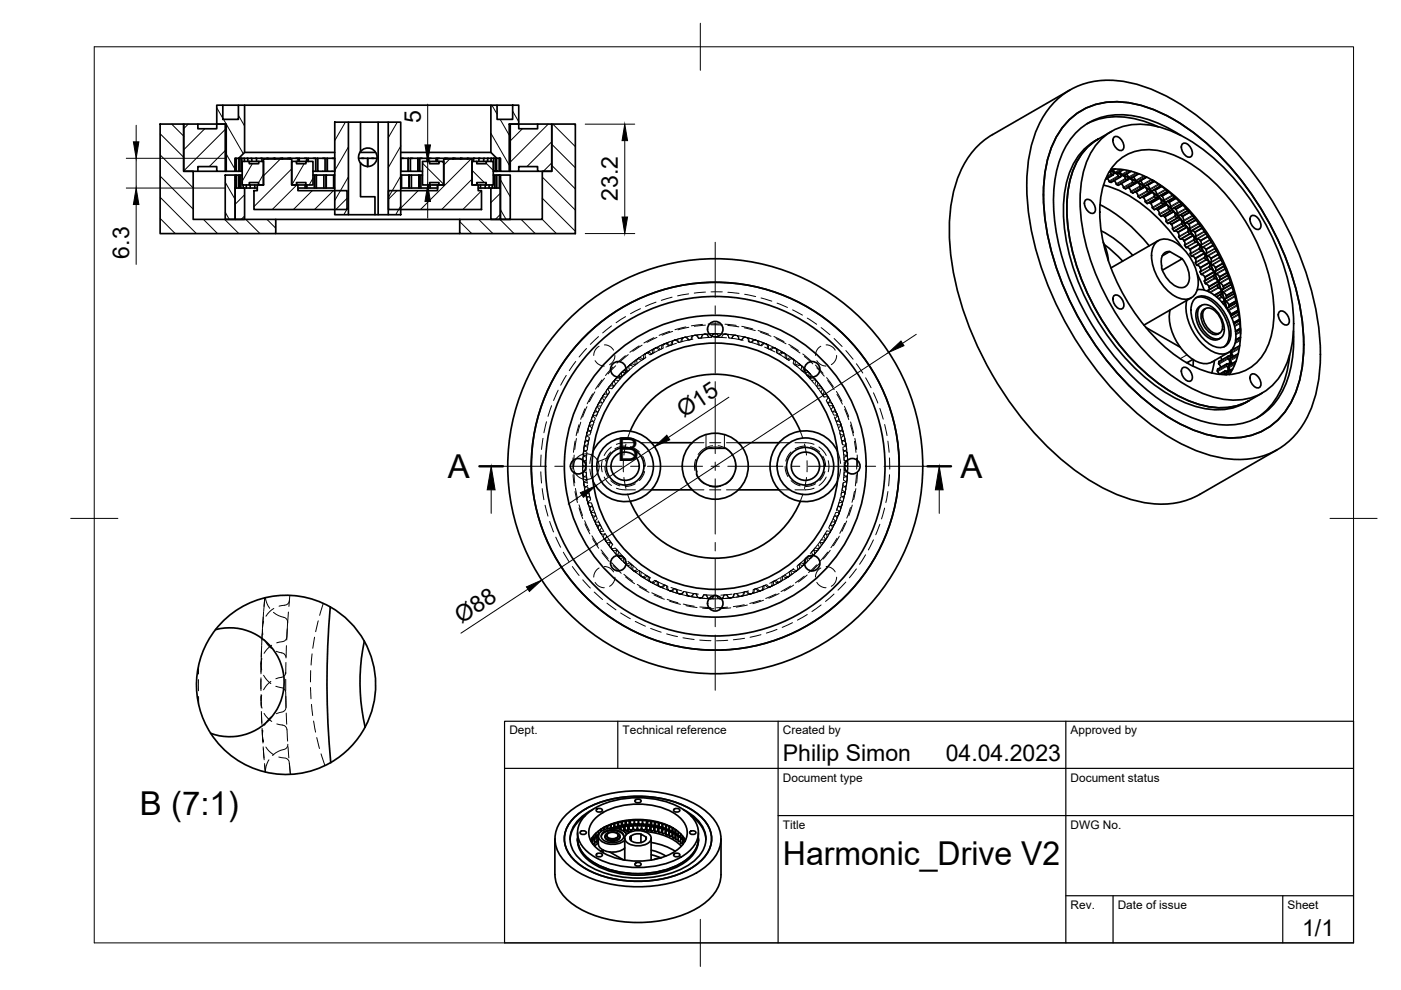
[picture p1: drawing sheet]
<svg xmlns="http://www.w3.org/2000/svg" width="297mm" height="210mm" viewBox="0 0 297 210" stroke-linecap="round" stroke-linejoin="round" font-family="sans-serif">
<defs><g id="words">
<g font-size="7">
<text x="95" y="101.4">A</text>
<text x="130.9" y="97.7">B</text>
<text x="203.6" y="101.4">A</text>
<text x="29.7" y="172.9">B (7:1)</text>
<text x="166" y="183.4">Harmonic_Drive V2</text>
</g>
<g font-size="4.9">
<text x="89.2" y="26" transform="rotate(-90 89.2 26)">5</text>
<text x="131" y="42.6" transform="rotate(-90 131 42.6)">23.2</text>
<text x="27.4" y="54.8" transform="rotate(-90 27.4 54.8)">6.3</text>
<text x="145" y="88.7" transform="rotate(-34 145 88.7)">Ø15</text>
<text x="97.9" y="132.3" transform="rotate(-33 97.9 132.3)">Ø88</text>
<text x="166" y="161.4">Philip Simon</text>
<text x="200.5" y="161.4">04.04.2023</text>
<text x="276.1" y="198.6">1/1</text>
</g>
<g font-size="2.5">
<text x="108" y="155.7">Dept.</text>
<text x="132" y="155.7">Technical reference</text>
<text x="166" y="155.7">Created by</text>
<text x="227" y="155.7">Approved by</text>
<text x="166" y="165.7">Document type</text>
<text x="227" y="165.7">Document status</text>
<text x="166" y="175.7">Title</text>
<text x="227" y="175.7">DWG No.</text>
<text x="227" y="192.7">Rev.</text>
<text x="237" y="192.7">Date of issue</text>
<text x="273" y="192.7">Sheet</text>
</g>
</g></defs>
<!-- layer: Visible -->
<g fill="none" stroke="#000" stroke-width=".36">
<path d="M226.8 19.1l-16.4 9.4M34 26.3h4.9v10h2.1v10.2h17.5v3h-24.5zM38.9 26.3h3.1v1h4v-1h2v10h-2v-1h-4v1h-3.1zM42 36.3h4M42 26.3h4M46 22.3h1.2v3h3.3v-3h1.4v10l-1.3 1.3h-.8v2.7h-2v-10h-1.8zM47.2 22.3h3.3M47.8 37.1h2v9.4h-2zM49.8 33.6h.3v2.7h-.3zM49.8 37.1h.3v2.8h-.3zM49.8 39.9h2.1v6.6h-2.1zM50.1 36.3h.6l-.1-2.7h20.4v2.7h-1.6v-2.7v2.7h-2.1v-2.7v2.7h-.9"/>
<path d="M50.1 37.1h.5v2.8M50.6 37.1h.2v2.8M50.8 37.1h.3v2.8M50.8 33.6l.1 2.7h-.2M51.1 37.1h.3M51.2 33.6l.1 2.7h-.4M51.3 36.3h.1M51.4 34.2h1.5v.5h1.9v-.5h1.1v5h-1.1v-.5h-1.9v.5h-1.5zM51.6 39.2v.7M51.7 33.6h.1v.6M51.9 32.3h19.1M51.9 22.3h52.2"/>
<path d="M51.9 39.9h2.6M52.2 39.2v.7M52.4 33.6h.1v.6M52.9 39.2h1.6M52.9 34.2h1.9M53 39.2v.7M53.2 33.6h.2v.6M54 39.2v.7M54.2 33.6h.2v.6M55.3 33.6h.2M55.5 33.6v.6M55.9 33.7h5.9v5.5h1.4v1.2h10.4v4h-19.8v-4h.7v-1.2h1.4z"/>
<path d="M56.5 33.6h.3v.1M57.9 33.6h.3M58.3 33.6v.1M59.4 33.6h.3M59.8 33.6v.1M59.9 33.6v.1M61 33.6h.4M61.4 33.6v.1M61.6 33.6v.1M61.8 34.2h1.1v.5h2v-.5h1.5v5h-1.5v-.5h-2v.5h-1.1zM62.7 33.6h.4M62.9 34.2h2"/>
<path d="M63.2 39.2h1.7M63.2 39.9h7.8M63.2 33.6v.6M63.4 33.6v.6M64.6 33.6h.3M64.7 39.2v.7M65 39.2v.7M65 33.6v.6M65.3 33.6v.6M66.4 37.1h.6M66.4 33.6h.4M66.6 37.1v2.8"/>
<path d="M66.9 33.6v2.7M67 37.1l.1 2.8v-2.8h2M67 37.1h.1M68.4 33.6h.4M68.7 37.1v2.8M68.9 33.6v2.7M69.1 37.1h.1M69.1 37.1v2.8M70.4 33.6h.4M70.7 37.1v2.8M71 25.9h2.9v19.6h-2.9zM71 37.1h-1.8v2.8"/>
<path d="M73.9 25.9h2.5M76 33.6h3.9M76.3 32.3h3.3M76.4 34.6l-.4-1.2 .1-.6 .3-.6v-6.3h3.8v19.6M76.4 34.6v7.1h3.1v3.8M76.4 32.1a1.96 1.96 0 0 1 2.9-.2 1.96 1.96 0 0 1 0 2.9 1.96 1.96 0 0 1-2.9-.3M76.7 33.6h.4M78 33.6v1.7M78.8 33.6h.4M80.2 25.9h2.1M82.3 25.9h2.7v19.6h-2.7zM85 32.3h19.1"/>
<path d="M85 37.1h1.7M85.1 33.6h.4M85.1 37.1v2.8M86.7 37.1h.1M86.7 37.1v2.8M87 33.6v2.7M87.1 33.6h.4M87.2 37.1v2.8M88.8 37.1l.1 2.8v-2.8h.7M88.8 37.1h-2v2.8M88.8 37.1h.1M89 33.6v2.7"/>
<path d="M89.1 33.6h.4M89.2 37.1v2.8M89.6 34.2h1.5v.5h2v-.5h1v5h-1v-.5h-2v.5h-1.5zM89.6 36.3h-1v-2.7v2.7h-2v-2.7v2.7h-1.6v-2.7h20.3v2.7h.5M90.6 33.6v.6M90.8 39.2v.7M90.9 39.2v.7M90.9 33.6v.6M91 33.6h.4M91.1 39.2h1.7v.7h-7.8M91.1 34.2h2M91.2 39.2v.7"/>
<path d="M92.5 33.6v.6M92.8 33.6v.6M92.8 33.6h.4M94.3 33.6v.1M94.5 33.6v.1M94.6 33.6h.3M96 33.6v.1M96.1 33.6v.1M96.2 33.6h.3M97.7 33.6v.1M97.7 33.6h.3M99.4 33.6h-.3v.1"/>
<path d="M100.1 34.2h1v.5h2v-.5h1.5v5h-1.5v-.5h-2v.5h-1zM100.7 33.6h-.3v.6M101.1 34.2h2M101.4 39.2h1.7M101.4 39.9h2.7M101.8 33.6h-.2l-.1 .6M101.9 39.2v.7M102.7 33.6h-.1v.6M102.9 39.2v.7M103.6 33.6h-.2v.6M103.7 39.2v.7M104.1 22.3h1.3v3h3.3v-3h1.3v4h-1.8v10h-2.1v-2.7h-.8l-1.2-1.3z"/>
<path d="M104.1 39.9h2v6.6h-2zM104.2 33.6h-.1v.6M104.4 39.2v.7M104.6 37.1h.2M104.6 36.3h.1M104.8 33.6l-.1 2.7h.4M105.1 33.6v2.7h.2M105.2 37.1h-.4v2.8M105.3 37.1h-.1v2.8M105.4 22.3h3.3M105.8 33.6h.3v2.7h-.3zM105.9 37.1h.2v2.8h-.2v-2.8h-.6v2.8"/>
<path d="M106.1 37.1h2.1v9.4h-2.1zM108 26.3h2v1h4v-1h3v10h-3v-1h-4v1h-2zM110 36.3h4M110 26.3h4M117 26.3h5v23.2h-24.5v-3h17.5v-10.2h2zM210.4 28.5a18.1 18.1 0 0 0-8.1 11.7 45.1 45.1 0 0 0 1.2 23.3 71.4 71.4 0 0 0 24.9 36.5 32.6 32.6 0 0 0 17.5 6.9 16.3 16.3 0 0 0 8.5-2.1l16.4-9.4M223.5 21.8a16 16 0 0 1 14.7-4.5 36.9 36.9 0 0 1 16.9 8.3 71.5 71.5 0 0 1 24.6 44.5 33.2 33.2 0 0 1-2.4 18.1 16 16 0 0 1-17.8 9 36.9 36.9 0 0 1-17-8.3 71.5 71.5 0 0 1-24.5-44.6 33.2 33.2 0 0 1 2.4-18l.9-1.7zM226.8 25.3a14.7 14.7 0 0 1 14.1-3.2 37.2 37.2 0 0 1 17 10.2 63.8 63.8 0 0 1 18.3 36.3 29 29 0 0 1-2.3 16.5 14.1 14.1 0 0 1-15.2 7.6 33.4 33.4 0 0 1-17.2-8.9 63.6 63.6 0 0 1-20-38 29 29 0 0 1 2.3-16.4l.9-1.5zM230.5 26.2a16.2 16.2 0 0 1 13.8 .1l1.3 .6M232.1 29.9a13.9 13.9 0 0 0-6.3 10.1 37.9 37.9 0 0 0 3 20.3 50 50 0 0 0 18.4 23 19.7 19.7 0 0 0 12.8 3.5 17.2 17.2 0 0 0 7.6-3.5M232.8 29.5a13.9 13.9 0 0 0-6.2 10.1 37.9 37.9 0 0 0 2.9 20.2 50 50 0 0 0 18.5 23.1 19.7 19.7 0 0 0 12.7 3.4l2.8-.7 1.3-.6M233.4 29.6a11.9 11.9 0 0 1 11.1-3 30.4 30.4 0 0 1 15.2 9.2 51.5 51.5 0 0 1 14.5 30.8 20.3 20.3 0 0 1-3.3 13.9 11.7 11.7 0 0 1-12.1 4 30.4 30.4 0 0 1-15.2-9.1 51.5 51.5 0 0 1-14.5-30.9 20.3 20.3 0 0 1 3.3-13.8z"/>
<path d="M234 39.2a27.4 27.4 0 0 1 13.6 9.4l3 3.9M234.7 37.8l.4 .6M235.1 38.4l.1 .2M235.2 36.5h.1M235.2 38.6l.4 .1M235.6 36.3l.7 .2M235.6 35.9a17.6 17.6 0 0 1 10.8 3.6 41.7 41.7 0 0 1 16.6 28.7 17.6 17.6 0 0 1-2.3 11.2M235.7 27.9l-3.6 2M236 36.1l.3 .5M236 37.1l-1.6 .9M236.2 29.1a1.41 1.41 0 0 1 1.9 1.1 1.26 1.26 0 0 1-.3 1.7 2.01 2.01 0 0 1-1.6-2.8zM236.2 38.3l.5 .7"/>
<path d="M236.3 36.6l.5 .2M236.3 36.6l-.3 .5-.4-.2M236.3 36.7l-.2 .1M236.5 35.8l-1.2 .7 .3 .4M236.6 34.6a9.9 9.9 0 0 1 10.1-2.4 28 28 0 0 1 13.8 9.8 41.6 41.6 0 0 1 9.5 22.3 17.5 17.5 0 0 1-2.4 11.2 9.7 9.7 0 0 1-11.1 3.5 28 28 0 0 1-13.7-9.8 41.6 41.6 0 0 1-9.6-22.4 17.5 17.5 0 0 1 2.5-11.2zM236.6 39l.5 .3M236.8 36.8l.3 .5M236.9 36.7l.8 .3M237.1 37.3l.4 .2M237.1 39.3h.1M237.4 36.4l.3 .6M237.5 37.5l-1.9 1.2"/>
<path d="M237.7 38.9l.5 .8M237.7 37l.2 .1-.3 .3 .3-.2M237.8 37.1l-.3 .4M237.9 37.2h.3M238.2 36l-1.5 .8M238.8 36.9l.4 .7M239.1 38.2l-2 1.1M239.2 39.7h.1M239.2 39.7v.1M239.2 37.5l.1 .2M239.2 39.7l.4 .4a.79 .79 0 0 0 .6 .8l1.9-1.1M239.3 37.6l-1-.4 .4 .8"/>
<path d="M239.3 37.7l.4 .2M239.4 37.7l-.3 .4 .4-.3M239.6 37.8l-.5 .4-.4-.2M239.7 37.9l.5 .8 .4 .2 .1-.3h.4M239.7 37.9a39.5 39.5 0 0 1 16.2 16.7 45.2 45.2 0 0 1 4.2 10.8l-.4-1.6M239.7 37.9l1.4 .7M239.8 36.3l-1.6 1M240.3 37.5l.4 .8M240.7 38.3l.1 .1M240.8 38.4l.3 .2M241.1 38.6l-2.4 1.4-.5-.3M241.2 38.6l-2 1.2"/>
<path d="M241.2 38.6l1.5 1M241.2 38.6l.3 .4 .2 .4M241.5 36.8l-1.8 1.1M241.7 39.4l.5 .4M242.7 39.6l-1.9 1.1 1.9-1.1M242.7 39.6l-.2-.1-.3 .2M243.2 39.2l.1 .1M244.2 38.1a43 43 0 0 1 17.2 23.4 34.5 34.5 0 0 1 1.6 9.3M244.3 38.2l.3 .2M244.6 38.4l-1.9 1.1a.83 .83 0 0 1-.6-.9l-.4-.3 1.4-.8-2 1.1M244.7 38.5l-1.4 .8M245.8 39.1l.3 .3-1.9 1.1a.87 .87 0 0 1-.6-.9l-.3-.3"/>
<path d="M246.3 39.5l-1.5 .9M250.4 28.7a23.1 23.1 0 0 0-14.7-4.3 13 13 0 0 0-10.7 8.7 31.6 31.6 0 0 0-.7 18 58.8 58.8 0 0 0 20.7 33 25.7 25.7 0 0 0 15.8 6 13 13 0 0 0 12-9.1 26.9 26.9 0 0 0 1.4-10.8M250.7 30.5a1.41 1.41 0 0 1 1.9 1.1 1.26 1.26 0 0 1-.3 1.7 2.01 2.01 0 0 1-1.6-2.8zM58.5 46.5h39M58.5 49.5h39M73.9 45.5h8.4M82.4 40.4h10.4v-1.2h1.3v-5.5h6v5.5h1.3v1.2h.7v4h-19.7zM230.1 42.4a1.41 1.41 0 0 1 1.9 1.1 1.26 1.26 0 0 1-.2 1.7 2.01 2.01 0 0 1-1.7-2.8zM233.2 43.4a32.4 32.4 0 0 1 10.5 8.7M233.5 48.9a22.7 22.7 0 0 1 6.7 5.2M233.9 51.3l.8 2.3 .3 1.7M234.1 51.9l2.3 1.8 1.6 1.7"/>
<path d="M240.7 40.6a1.34 1.34 0 0 1 .7 1.1l.3 .3M242.2 41.7l.1 .1M242.3 41.8l.1 .1M242.4 41.9l.3 .3 .1 .5M243.6 42.9l.3 .2M243.7 40.9l-2 1.1M243.7 40.8l-.1 .1M243.9 43.1l.3 .4 .1 .5M244.3 40.7l-2 1.1M244.3 40.7l-1.5-1.1 .3 .4 .1 .5 .4 .3M244.3 43.9l.1 .2M244.3 40.7l-.3-.1-.3 .2"/>
<path d="M244.3 40.7l1.5 1.3-1.9 1.1M244.3 40.8l-1.9 1.1M244.3 40.7l.3 .4 .2 .5M244.6 40.3h.2M244.7 41.6l.4 .4M244.8 40.3l.3 .4 .1 .5M245.1 44.3l.3 .2M245.2 42l-1.9 1.2-.5-.5M245.2 41.2l.5 .4M245.3 51.2a3.7 3.7 0 0 1 4.6 .7 10.6 10.6 0 0 1 4.1 9 2.77 2.77 0 0 1-4 2.3 10.3 10.3 0 0 1-5.8-10l.3-.8zM245.4 44.5l.3 .4 .1 .4M245.6 51l-10.1 5.8"/>
<path d="M245.8 45.3l.3 .5M245.8 41.9l-.4-.1-.3 .2M245.9 42l-2 1.1M246.1 41.4l.4 .3 .2 .7M246.1 45.8l.2 .1M246.4 54.3l1.6-1 2.7 1.6-4.3 2.4M246.5 45.7l.4 .2M246.7 42.4l.5 .5M246.7 43.3l-1.9 1.1-.4-.3M246.7 43.3l.4-.1 .3 .1M246.8 43.3a.76 .76 0 0 1-.6-.9l-.3-.4 1.5 1.3M246.9 46l.3 .6v.3l.4 .4"/>
<path d="M247.3 40.3l.3 .2M247.4 43.3l-2 1.2M247.4 43.4l1.4 1.4M247.4 43.4l-2 1.1M247.4 43.4l.3 .4v.5l.4 .4M247.5 42.7l.5 .4 .2 .7M247.6 40.5l-1.9 1.1M247.8 40.7l-1.5 .9M247.8 47.3l.5 .2M248 53.3a1.8 1.8 0 0 0-1.8 2.3 5.9 5.9 0 0 0 3.9 5.4 1.78 1.78 0 0 0 2.1-2.1 6.7 6.7 0 0 0-1.5-4M248.1 44.7h.1M248.1 43.8l.5 .5"/>
<path d="M248.2 44.7l-2 1.2M248.2 44.7l.4-.1 .3 .2M248.3 47.5l.3 .7v.3l.3 .4M248.7 41.5l.3 .3M248.8 44.8l-1.9 1.1M248.9 44.9l-2 1M248.9 44.1l.4 .2M248.9 44.9l.3 .8M248.9 44.9l1.4 1.5-.3-.2h-.4M248.9 49h.2M249.1 41.8l-1.9 1.1M249.1 48.9l.6 .3"/>
<path d="M249.2 45.7l.4 .6M249.3 44.3l.3 .6-.1 .4 .4 .4M249.3 42l-1.5 .9M249.6 46.3l-2.1 1M249.7 49.2l.3 .7-.1 .3 .4 .5 2-1.1M249.7 49.3l2-1.1 1.3 1.7M250.2 42.8l.2 .3M250.2 45.6l.5 .3M250.3 46.4l-2 1.2M250.3 46.5l-2 1.1M250.3 46.5l.3 .6-.1 .3 .4 .4M250.3 46.5l1.3 1.6-.2-.2h-.4"/>
<path d="M250.4 50.7l.4 .1 .2 .3M250.5 43.2l-1.9 1.1M250.7 45.9l.2 .6v.3l.4 .5 1.9-1.1M250.8 43.5l-1.5 .9M250.9 47.8l.1 .1M251 47.9l-2 1.1M251.1 51.1l.1 .8M251.2 51.9l.4 .6M251.5 47.2l.3 .2a.98 .98 0 0 1 .4 1M251.5 44.3l.3 .3M251.6 52.5l.4 .1 .2 .3M251.6 48.1l-1.9 1.1"/>
<path d="M251.7 48.2l.2 .8M251.9 49v.2M251.9 44.7l-2 1M251.9 49.2l.3 .3M252.1 49.5l.2 .1M252.2 48.4l.5 .6M252.2 45l-1.5 .9M252.2 52.9h.1M252.3 49.6l.2-.1 .5 .4M252.3 52.9l.1 .3v.5M252.4 53.7l.3 .6a.66 .66 0 0 1 .7 .5M252.7 48.9a1 1 0 0 1 .8 1.4l.2 .3"/>
<path d="M252.9 45.8l.3 .3M252.9 49.9l-1.9 1.1M253 49.9l-2 1.2M253 49.9l1.2 1.8M253 49.9l.1 .9M253.1 50.8l.3 .5M253.4 51.3l.3 .1 .5 .3M253.4 54.8h.1M253.4 54.8a.66 .66 0 0 1 0 .9l.3 .5 .6 .3 .2 .3 1.9-1.1M253.6 46.6l-1.6 .9M253.7 50.6l.2 .1M253.8 58l1.5 3.5"/>
<path d="M253.9 50.7h.2l.4 .4M254.2 47.4l.2 .4M254.2 51.7l-2 1.2M254.2 51.8l-1.9 1.1M254.2 51.8l1.1 1.9a.64 .64 0 0 0-.7-.5l-.3-.5a.68 .68 0 0 0-.1-.9zM254.5 57.7l.2 .5 .3 .1 .4 .4M254.5 56.8l.1 .6-.2 .3M254.5 47.9l-1.9 1.1M254.5 51.1l.2 .6-.1 .2M254.6 51.9l.3 .5a1 1 0 0 1 .8 1.5l.2 .3M254.9 48.4l-1.6 .9M255.3 53.7l-1.9 1.1"/>
<path d="M255.4 53.7l-2 1.1M255.4 53.7l1 1.9-.4-.4a.61 .61 0 0 1-.5-.9zM255.4 49.1l.3 .4M255.4 58.7l.1 .1M255.5 58.8l-.1 .7M255.9 54.3h.1a.68 .68 0 0 1 .7 .5M256.1 50.2l-1.6 .8M256.4 55.6l-2 1.2M256.4 56.4v.2M256.4 56.6l.3 .5M256.4 56.4l.2-.4-.2-.3 1 1.9M256.6 50.9l.2 .4"/>
<path d="M256.7 55.6l.4 .6M256.7 54.8l.1 .3-.1 .5M256.7 57.1l.7 .5M257 56.2a.86 .86 0 0 1 .7 1.3M257.2 52l-1.5 .9M257.3 58.4l-1.9 1.1 .3 .7M257.3 58.5l.2 .4M257.4 57.6l-2 1.2M257.4 57.7l-2 1.1M257.4 57.7l.8 2-.1-.4-.5-.3M257.4 57.7l.1 .5-.2 .3M257.5 58.9l.1 .2"/>
<path d="M257.6 57.5l.3 .6 .3 .1 .4 .5M257.7 52.7l.2 .4M258.2 59.7l-1.9 1.1M258.3 59.7l-2 1.1M258.3 59.7l.7 2-1.5 .9 1.5-.8M258.3 59.7v.6l-.2 .2M258.3 53.9l-1.6 .9M258.4 59.4l.2 .6a1.09 1.09 0 0 1 .7 1.3M258.6 58.7l-.1 .7M258.6 54.6l.2 .4M259.2 55.9l-1.5 .9M259.5 56.4l-1.9 1.1"/>
<path d="M259.6 56.5l.1 .4M260.1 57.8l-1.5 .9M260.3 58.3l-1.9 1.1M260.4 58.4l.1 .4M260.9 59.8l-1.6 .9M265.2 45.8a1.41 1.41 0 0 1 1.9 1.1 1.26 1.26 0 0 1-.2 1.7 2.01 2.01 0 0 1-1.7-2.8zM236.2 62.7a1.41 1.41 0 0 1 1.9 1.1 1.26 1.26 0 0 1-.3 1.7 2.01 2.01 0 0 1-1.6-2.8zM242.9 69.4l7.3 4.2M248.1 65.7a10.9 10.9 0 0 0 6.2 11.2 3.2 3.2 0 0 0 2.7-.1l3.5-2.1M250.7 78a1.41 1.41 0 0 1 1.9 1.1 1.26 1.26 0 0 1-.3 1.7 2.01 2.01 0 0 1-1.6-2.8zM252 76.7l-.4 .2M252.6 63.1l-10.1 5.8"/>
<path d="M252.9 76.2l-.9 .5M253 76.3v1.3M253.5 63.2a3.2 3.2 0 0 1 3.9 .6 9.1 9.1 0 0 1 3.5 7.7 2.36 2.36 0 0 1-3.4 2 8.9 8.9 0 0 1-4.9-8.6l.2-.7zM253.6 63.1a3.9 3.9 0 0 1 3.9 1.3 9 9 0 0 1 3 7.5l-.5 1.2-.5 .4M253.8 61.4a6.6 6.6 0 0 1 5.6 3.1 9.9 9.9 0 0 1 2.3 8.7 2.86 2.86 0 0 1-4 1.6 11.2 11.2 0 0 1-6.2-10.3l.1-.8M254.5 64.9a2.54 2.54 0 0 1 3.3 .9 5.3 5.3 0 0 1 1.5 5.3 1.67 1.67 0 0 1-2.6 .4 6 6 0 0 1-2.7-5.6zM254.7 64.8a2.19 2.19 0 0 0-1.1 2.7 5.7 5.7 0 0 0 3.8 4.6l1-.2M255.2 65.6a2.29 2.29 0 0 0-.3 2.9 3.6 3.6 0 0 0 3 2.4l.7-.3M255.3 65.7a1.47 1.47 0 0 1 2.3 .2 4 4 0 0 1 1.3 4.4 1.47 1.47 0 0 1-2.3-.2 4 4 0 0 1-1.3-4.4zM255.6 65.4l-.4 .2M255.7 60.2l.6 .6M256.2 61.5v.3"/>
<path d="M256.3 60.8v.7M257.5 76.4l-.6 2.7M258.1 60.4l-1.9 1.1M258.1 60.5l.2 .5 .3 .1 .4 .6M258.2 78.8l.3 .6M258.2 78.2v.1M258.4 77l.4 .9M258.5 79.4l1.2-.7-.1 .4 .3 .3M258.7 71.7l-.3 .2M258.8 75.7l.2 .6M258.8 62.5l.3 .6M258.8 62.4l-.9 .5"/>
<path d="M258.8 62.4l.2-.1v-.6l.6 2-.6-.7M258.8 62.4v.1M259.6 63.7l-.5 .4M259.7 63.8l-.6 .3M259.7 63.8l-.1 .5-.2 .1M259.8 63.3a.87 .87 0 0 0 .5 .9l.3 .5-.1 .4M260 62.7v.5M260 79.2l.1 .2M260.1 78.9l-.1 .3M260.1 77.7l.3 .8M260.1 77.1l-1.9 1.2v.5M260.1 78.9h.1"/>
<path d="M260.2 77.1l-.1 .1v.5M260.2 65.4l.1 .3M260.4 65.9h.1M260.4 75.5l-2 1.1v.4M260.4 78.6l-.4 .2M260.4 78.5l-.4 .3M260.4 76.1l.3 .4v.4M260.4 78.6l-.3 .2-.4-.1M260.4 65.9l.5 .5 .1 .6M260.4 77.8l.1 .2M260.5 75.5l-.1 .1v.5M260.5 77.5l-.1 .3"/>
<path d="M260.5 78l.3 .5M260.5 78l-.2 .8 .1-.2M260.5 78l-.1 .5M260.5 77.5h.1M260.7 74.6l.3 .7M260.7 77l-.4 .2 .4-.2-.1 .2h-.4M260.8 76.3v.2M260.8 76.5l-.1 .9v-.4M260.8 76.5v.4M260.9 76.5l.3 .6M260.9 75.3l-.4 .3M261 75.3l-.5 .2"/>
<path d="M261 75.3l-.3 .3-.2-.1M261 75.3v-.5l-.1 1.1 .1-.6M261 60.3l-1.9 1.1 .2 .5 .7 .8M261 74.3h.1M261 74.3v.5l.5 .8M261.1 60.4l.1 .4M261.4 78.2l-1.3 .7M261.5 73.7l.1 .3M261.5 61.8l-1.5 .9M261.6 62.2l-1.8 1.1M261.7 62.3l.1 .4M262 76.6l-1.5 .9"/>
<path d="M262.1 63.8l-1.6 .9M262.1 64.2l-1.9 1.2M262.2 64.2l.1 .4M262.5 65.8l-1.5 .9M262.5 75l-1.6 .9-.1 .4M262.6 66.1l-1.6 .9M262.6 66.1v.4M262.8 67.7l-1.2 .7M262.8 73.3l-1.8 1M262.8 67.9l-1.2 .7M262.8 68l.1 .4M263 69.6l-1 .6"/>
<path d="M263 69.8l-1 .6M263 69.8v.4M263 71.5l-1 .6M263 71.6l-1 .5M265.2 79.4a1.41 1.41 0 0 1 1.9 1.1 1.26 1.26 0 0 1-.2 1.7 2.01 2.01 0 0 1-1.7-2.8zM271.3 66.1a1.41 1.41 0 0 1 1.8 1.1 1.26 1.26 0 0 1-.2 1.7 2.01 2.01 0 0 1-1.6-2.8zM273.4 75.2a17.5 17.5 0 0 1-6.1 12.8l-.9 .6M125.7 95.7a7.5 7.5 0 0 1 11.5-2.7 7.5 7.5 0 0 1 0 11.7 7.5 7.5 0 0 1-11.5-2.7M133.6 91.4a19.5 19.5 0 0 1 18-12.1 19.5 19.5 0 0 1 18.1 12.1M138.1 93.9h8.6M156.5 93.9h8.7M177.6 95.7a7.5 7.5 0 0 0-11.5-2.7 7.5 7.5 0 0 0 0 11.7 7.5 7.5 0 0 0 11.5-2.7"/>
<path d="M133.6 106.3a19.5 19.5 0 0 0 18 12.1 19.5 19.5 0 0 0 18.1-12.1M138.1 103.9h8.6M147.7 100.6a4.3 4.3 0 0 0 6.9 1.4 4.3 4.3 0 0 0-.7-6.9h-3.8a4.1 4.1 0 0 0-2.4 4.9v.6M156.5 103.9h8.7M45.7 133.5a11.6 11.6 0 0 1 14.5 11.7 11.6 11.6 0 0 1-15.5 10.3M70 128.7a181.5 181.5 0 0 0 .1 33M70 128.7a19 19 0 0 1 7.2 7.2M70 128.7a19 19 0 0 0-23.1 3.4 19 19 0 0 0-2.2 23.4M77.2 135.9a19 19 0 0 1-6.8 25.6 19 19 0 0 1-25.7-6M77.2 136a42.1 42.1 0 0 0 .2 18.2M117.6 177.9l.1 7.5a8.3 8.3 0 0 0 4.5 6.8 27.1 27.1 0 0 0 26.1 0 8.7 8.7 0 0 0 4.6-6.8v-7.5M120.4 172.4a23.4 23.4 0 0 1 16.6-4.7 22.3 22.3 0 0 1 13.1 4.7 6.8 6.8 0 0 1 0 10.9 23.4 23.4 0 0 1-16.5 4.7 22.3 22.3 0 0 1-13.2-4.7 6.8 6.8 0 0 1 0-10.9z"/>
<path d="M122 173.1a20.6 20.6 0 0 1 14.1-4.2 20.1 20.1 0 0 1 12.4 4.2 6 6 0 0 1 0 9.5 20.6 20.6 0 0 1-14 4.2 20.1 20.1 0 0 1-12.5-4.2 6 6 0 0 1 0-9.5zM122.4 176.5a6.2 6.2 0 0 0 3.3 6.6 19.7 19.7 0 0 0 19.1 0 6.1 6.1 0 0 0 3.3-4.9M122.4 177.8a6.1 6.1 0 0 0 3.3 5 19.7 19.7 0 0 0 19.1 0 6.1 6.1 0 0 0 3.3-5M123.2 176.3l.4-.2a.52 .52 0 0 1 .7 .5l-.7 .3a.52 .52 0 0 1-.6-.5zM124.1 172.9a6.8 6.8 0 0 0-3.2 5.1M124.2 172.8a17.1 17.1 0 0 1 12.5-3.6 15.6 15.6 0 0 1 9.6 3.6 4.9 4.9 0 0 1 0 7.5 17.1 17.1 0 0 1-12.4 3.6 15.6 15.6 0 0 1-9.7-3.6 4.9 4.9 0 0 1 0-7.5zM125.2 178.2a9 9 0 0 1 6.4-4.1 15.6 15.6 0 0 1 12.1 2.1l1.2 1.3 .4 .7M125.5 178.3l-.2 .1M125.5 177.7v.6M125.5 178.3h.1M125.5 178.1l.1 .3M125.5 178.1v.2"/>
<path d="M125.6 178.4l-.2 .1M125.6 178.4v.5M125.7 171.6a8.2 8.2 0 0 0-4.8 5.6 6.8 6.8 0 0 0 4 6.4 22.4 22.4 0 0 0 20.7 0 6.8 6.8 0 0 0 4-6.4 7.8 7.8 0 0 0-4.7-5.6M125.7 178l-.2 .1M125.7 178h-.2M125.9 177.9l-.2 .1M125.9 177.8h.1M125.9 177.2v.6M126 177.7v.2M126 177.7l.1 .2M126 177.7l.2-.2-.3 .3 .1-.1M126.1 173.7a13.1 13.1 0 0 1 9.8-3.2 12.7 12.7 0 0 1 8.6 3.2 4.1 4.1 0 0 1-.8 6.4 15.6 15.6 0 0 1-16.8 0 4.1 4.1 0 0 1-.8-6.4z"/>
<path d="M126.1 178l-.6 .1M126.1 178.8l-.4 .1M126.1 178.8h.1M126.1 177.9v.9M126.2 177.5h-.3M126.3 177.4l-.1 .1M126.3 177.4h.1M126.3 176.6v.8M126.4 177.4l.1-.1 .1 .2M126.4 177.6l-.4 .1M126.4 178.5h-.3M126.5 177.3v.2"/>
<path d="M126.6 177.3v1.1M126.6 177.5l-.2 .1M126.6 178.4l-.2 .1M126.6 178.4h.1M126.6 171.5l.5-.1a.52 .52 0 0 1 .6 .5l-.6 .3a.52 .52 0 0 1-.7-.5zM126.7 177.1l-.1 .2M126.7 177.1l-.3 .3M126.8 177.1h-.5M126.9 177.3v1.7M126.9 178.1h-.3M126.9 178.7l-.8 .7M126.9 177.2l-.3 .1"/>
<path d="M126.9 177l-.1 .1M126.9 178.9a2.24 2.24 0 0 0 2.2 1.7 4.1 4.1 0 0 0 3.4-.8M126.9 176.2v.9M126.9 177h.1M127 176.7l-.1 .1M127.4 175.8v.5M127.5 175.8v.5M127.5 177.4a2.21 2.21 0 0 1 2.4-1.3 2.21 2.21 0 0 1 2.4 1.3M127.7 175.6a17.2 17.2 0 0 1 15.1 0M127.8 176.6a3.3 3.3 0 0 1 4.4 .3 1.21 1.21 0 0 1-1.1 1.6 3.2 3.2 0 0 1-3.6-.9v-.7zM127.9 175.5h.1l.1 .4M128.1 175.4v.5"/>
<path d="M128.2 177.3a1.3 1.3 0 0 0 1.7 1.1 1.22 1.22 0 0 0 1.5-1.1M128.4 176.9a2.08 2.08 0 0 1 3 .3 1.38 1.38 0 0 1-1.8 1 1.22 1.22 0 0 1-1.3-1zM128.7 177.2v.1M128.7 177.3a1.38 1.38 0 0 0 2.4 0M128.7 175.2h-.1M128.7 175.1v.6M128.8 176.9a1.47 1.47 0 0 1 2.3 .2 1.38 1.38 0 0 1-2.4 0zM128.8 175.1v.6M129.4 174.9h-.1M129.4 174.9v.7M129.5 174.8v.7M130 175.6h.1"/>
<path d="M130.1 174.6l-.1 .1M130.2 174.6v.9l-.8 .1M130.3 174.6v.7M130.6 175.6h.1M130.7 175.3l-.5 .1M130.8 175.4v.3M130.8 175.4l-.6 .2a17.4 17.4 0 0 1 13.6 1.5M130.8 175.4l-.2 .2M130.8 175.4l.4 .1M130.9 174.4l-.2 .1M130.9 175.3h-.2M130.9 175.3h.1"/>
<path d="M130.9 174.4v.9M131 177.2v.1M131.1 174.4v.7M131.4 175.5h-.2M131.4 175.4v.1M131.4 175.4v.4M131.5 174.3l.2-.1v.9M131.6 175.2v.7M131.6 175.2l-.2 .2M131.6 175.2l-.8 .2M131.7 175.1l-.7 .1M131.7 175.1h.1"/>
<path d="M131.9 174.2v.7M131.9 174.9l.4 .1M131.9 174.9l-.2 .1M132.2 175.3h-.1M132.2 176.2h.1M132.2 175.3v.9M132.3 175.3h-.1M132.3 176.2h-.1M132.5 175.1v.9M132.5 177.7v4.7M132.5 176l.6 .1M132.5 175.1l-.9 .1 .5 .1"/>
<path d="M132.5 175.1l-.2 .2M132.5 176l-.2 .1M132.5 174.1h-.2M132.5 174.1v.8l-.2 .1M132.8 174.1v.7M132.8 176.9a3.8 3.8 0 0 0-4.9-.9 1.31 1.31 0 0 0-1 1.2 1.31 1.31 0 0 0 .8 1.3 4.4 4.4 0 0 0 4.8-.3M132.8 176.9a3.8 3.8 0 0 1 5.2 .4 1.69 1.69 0 0 1-1.8 2h-.6a3.2 3.2 0 0 1-3-1.2v-.8zM133.1 175.1l-.2 .1M133.1 175.1v1M133.2 174.9l-.4-.1-.3 .1M133.3 174h-.1M133.4 175l-.9 .1 .4 .1"/>
<path d="M133.4 175.9l-.3 .2M133.4 175l-.3 .1M133.4 175l-.1 .9M133.4 175.9h.1M133.4 175l.5 .1M133.4 174v.8l-.2 .1M133.6 174v.7M133.6 174.7l.6 .1M133.6 174.7l-.2 .1M133.6 177.4a1.12 1.12 0 0 0 1.4 1.3h.4a1.26 1.26 0 0 0 1.6-1.3M133.8 177.3l-.2 .1v.6M133.8 177.3v1"/>
<path d="M133.9 176.3l-1.4 .1M134.2 173.9h-.2M134.2 174.9v.9M134.2 174.9l-.8 .1M134.2 175.8l-.5 .2-.3-.1M134.2 174.9l-.3 .2M134.3 174.9v.9M134.3 175.8h-.1M134.3 174.9h.8l-.3 .1M134.3 174.9l.5 .2M134.5 173.9v.7M134.8 169.5l.5-.1a.52 .52 0 0 1 .6 .5l-.6 .3a.52 .52 0 0 1-.7-.5z"/>
<path d="M135 173.9h-.1M135.1 174.9v.9M135.1 175.8l-.4 .2-.4-.2M135.2 175.8h-.1M135.2 175.8l.5 .2a.5 .5 0 0 1 .8 0l.4-.2M135.4 173.9v.7M135.4 174.6l.5 .2M135.4 174.6l-.4 .2-.5-.2-.3 .2M135.5 175.1h.2M135.7 175l.3-.1v.9M135.7 173.9h.2M135.9 176.9l-.5-.1a2.15 2.15 0 0 0-1.6 .5"/>
<path d="M136 174.9h-.8l.3 .1M136 174.9h.9M136.2 173.9v.7M136.2 174.6l.5 .3a.48 .48 0 0 1 .8 0l.5-.1M136.2 174.6l-.3 .2M136.3 175l-.3-.1v.9M136.3 175.1h.2M136.6 173.9l.1 .1M136.6 176.3a12.4 12.4 0 0 1 7.9 3.1M136.9 175v.9M136.9 175.8h.1M136.9 175l-.4 .1"/>
<path d="M136.9 174.9l.9 .1M136.9 175l.3 .1M136.9 175.8l.3 .2M136.9 178v-.5l-1-.7v1.9M137.1 174v.7M137.2 175.1v1M137.2 175.1h.1M137.2 175.2l.6-.2v1M137.3 174v.9M137.4 174h.2M137.8 175.9l-.6 .2M137.8 175.9h.1"/>
<path d="M137.8 175.1v.9l.2 .1M137.8 175l.2 .2M137.8 175l.9 .2M138 174.8l.4 .2M138 174.1v.7M138 175.2v1l.7-.1M138 175.2l.1 .1M138 177.7v4.7M138.1 178.6a13 13 0 0 1 5.1 1.9M138.2 174.1v.9M138.2 174.1l.2 .1M138.4 175l.4-.1 .2 .2"/>
<path d="M138.6 175.2l.1 .9M138.7 175.2l-.6 .1M138.7 176.1h.1M138.7 175.2l.2 .2M138.7 176.1l.2 .1M138.7 175.2l.8 .2M138.8 174.2v.8M138.9 175.4v.9h.2M139 174.3v.8l.3 .1M139 174.3h.2M139.5 175.4v.9M139.5 176.2h.1"/>
<path d="M139.5 175.3l-.6 .1M139.5 176.3h-.4M139.5 175.4l.8 .2M139.5 175.4l.2 .2M139.5 176.3l.2 .1M139.6 174.4v.7M139.6 175.1l.2 .1M139.6 175.1l-.3 .1M139.7 176.5h.2M139.7 175.6v.9M139.7 175.6h.2M139.8 174.5v.8h.6"/>
<path d="M139.8 174.5h.2M140.3 175.6v.9M140.3 176.5h.1M140.3 175.6h-.4M140.3 176.5h-.3M140.3 175.6l.3 .3 .5-.1M140.3 176.5l.2 .1M140.3 175.6l.8 .2M140.4 174.6v.7M140.4 175.3l.1 .1M140.5 176.7h.6M140.5 175.8v.9"/>
<path d="M140.5 174.7v.8M140.5 175.5l.1 .1M140.6 175.6h.7M140.6 174.7h.1M141.1 175.8v.9M141.1 176.7h.1M141.1 175.8l.3 .3h.4M141.1 176.7l.1 .1M141.1 175.8l.7 .3M141.2 174.9v.7M141.2 176.1v.9h.6M141.3 174.9v.9"/>
<path d="M141.3 175.8h.1M141.3 175.8l.1 .1M141.3 174.9l.1 .1M141.8 176.1v.9M141.8 177h.1M141.9 176.1l.6 .3h-.3M141.9 176.1v.2M141.9 177v.1M141.9 175.2v.7M141.9 175.9h.1M141.9 175.9h-.5M141.9 176.4v.8"/>
<path d="M141.9 175.2l.1 .9 .1 .1M141.9 177.2l.1 .1M142 176.3v.1M142 176.4h.2M142 177.3h.1M142 175.2l.1 .1M142.1 176.2h.5M142.2 177.3h-.1M142.5 176.4v.9M142.5 177.3h-.3M142.5 177.3h.1M142.6 175.5v2.1"/>
<path d="M142.6 176.6v-.2l.6 .4M142.6 176.4l.2 .1M142.6 176.7l.6 .1M142.6 177.6l.6 .1M142.6 175.5l.2 .1M142.8 176.5h.4M143 171.5l.5-.1a.52 .52 0 0 1 .6 .5l-.6 .3a.52 .52 0 0 1-.7-.5zM143.2 176.8v1.1M143.2 176.5v-.6v.9M143.2 175.9v.6M143.2 176.5h.1M143.2 176.8v.2"/>
<path d="M143.2 177.7h.1M143.2 176.8l.6 .3M143.2 176.7l.6 .2M143.2 177.9l.2 .1M143.2 177l.2 .1M143.4 177.1h.1M143.4 177.1h.4M143.4 178h.4M143.8 177.1h.1M143.8 176.3v2M143.8 177.1l.5 .2M143.8 178.3h.1"/>
<path d="M143.8 178.3l.5 .1M143.9 177.2v.3h.4M143.9 177.2l.4 .3M144.3 177.5h.1M144.3 176.8v.7M144.3 177.5l.1 .1M144.3 178.7l.1 .1M144.3 178.7h.1M144.4 177.6l-.1 1.1M144.4 177.6v.2M144.4 177.6h.1M144.4 177.9h.3"/>
<path d="M144.4 178.8h.4M144.4 177.6v.3M144.5 177.6l.2 .3M144.5 177.6h.3M144.7 177.3v.6M144.8 177.9h.1M144.8 178h.1M144.8 178.2v.8M144.8 178.1v.1M144.9 178.1h.1M144.9 178.1h.3M144.9 178.1l-.1 .1 .1 .2"/>
<path d="M144.9 178.1l.2 .2M145.1 177.9v.5h-.2M145.2 178.4h.1M146.4 176.3l.5-.2a.52 .52 0 0 1 .6 .5l-.6 .3a.52 .52 0 0 1-.7-.5zM146.4 172.9a6.8 6.8 0 0 1 3.3 5.1M148.1 176.5v1.7M126.6 181l.5-.1a.52 .52 0 0 1 .6 .5l-.6 .3a.52 .52 0 0 1-.7-.5zM127.8 180.2l-.4 .3M127.8 180.2l.1 .6M129.3 180.7l2.9 1.6M134.8 183l.5-.1a.52 .52 0 0 1 .6 .4l-.6 .3a.52 .52 0 0 1-.7-.5zM138.1 180.3l1.7 .5 1.4 .7"/>
<path d="M138.1 181.2l1.9 .7M140.3 181.8l-1.6 .4M143 181l.5-.1a.52 .52 0 0 1 .6 .5l-.6 .3a.52 .52 0 0 1-.7-.5z"/>
<circle cx="131.1" cy="78.3" r="1.64"/>
<circle cx="151.6" cy="69.8" r="1.64"/>
<circle cx="172.2" cy="78.3" r="1.64"/>
<circle cx="122.6" cy="98.9" r="1.64"/>
<circle cx="132.5" cy="98.9" r="4"/>
<circle cx="132.5" cy="98.9" r="3"/>
<circle cx="132.5" cy="98.9" r="6"/>
<circle cx="151.6" cy="98.9" r="44"/>
<circle cx="151.6" cy="98.9" r="39"/>
<circle cx="151.6" cy="98.9" r="32"/>
<circle cx="151.6" cy="98.9" r="7"/>
<circle cx="151.7" cy="98.9" r="26.1"/>
<circle cx="151.7" cy="98.9" r="36"/>
<circle cx="151.7" cy="98.9" r="39"/>
<circle cx="170.8" cy="98.9" r="4"/>
<circle cx="170.8" cy="98.9" r="3"/>
<circle cx="170.8" cy="98.9" r="6"/>
<circle cx="180.7" cy="98.9" r="1.64"/>
<circle cx="131.1" cy="119.4" r="1.64"/>
<circle cx="172.2" cy="119.4" r="1.64"/>
<circle cx="151.6" cy="127.9" r="1.64"/>
</g>
<!-- layer: Hidden -->
<g fill="none" stroke="#000" stroke-width=".21">
<path d="M120.1 79.6l-1.2 2.1M122.1 76.6l-1.4 2M124.4 73.9l-1.6 1.8M126.2 76.5l.3 .4a2.25 2.25 0 0 0 1.6 .7M126.9 71.4l-1.7 1.6M127 73.4l-.2 .1a2.23 2.23 0 0 0-.9 1.9M128.1 73.1l1.2 .3 .8 .8M129.6 69.1l-1.8 1.5M130 77.8l-1.6 1.8M130.4 75.4v.2a2.26 2.26 0 0 1-1.2 1.7M130.5 77.5l-1.6 1.8M131.5 79.2a.83 .83 0 0 0 0 1.1v.1"/>
<path d="M131.9 78.9l-.2 .5 .2 .5-.3 .4h-.2a.7 .7 0 0 0-.9 .1l1.5-1.6zM132 78.8l1.6-1.5a.88 .88 0 0 0-.1 1.1l-.4 .4h-.2a.67 .67 0 0 0-.9 0zM132.6 75.4l-1.8 1.6M132.6 67.1l-2 1.3M132.7 78.1l-1.7 1.6M133.2 77.7a.87 .87 0 0 0-.1 1.1l-.6 .3a.66 .66 0 0 0-.9 .1M133.2 75.2l-1.8 1.5M133.6 77.3l1.7-1.3a.82 .82 0 0 0-.2 1l-.4 .4h-.2a.72 .72 0 0 0-.9-.1zM134.1 77.9l-1.8 1.6M134.9 76.3a.87 .87 0 0 0-.2 1l-.5 .4a.66 .66 0 0 0-1 0M135.3 76l1.8-1.2a.9 .9 0 0 0-.3 1l-.6 .3a.7 .7 0 0 0-.9-.1zM135.5 73.3l-2 1.4"/>
<path d="M135.6 75.8l-2 1.5M135.8 65.4l-2.1 1.1M136.1 73.2l-1.9 1.3M136.7 75a.92 .92 0 0 0-.2 1.1l-.5 .3-.1-.1a.73 .73 0 0 0-1 0M136.8 75a.83 .83 0 0 1 1 .2l.4-.2M136.9 75.8l-1.9 1.4M137.1 74.8l1.9-1.1a.96 .96 0 0 0-.3 1.1l-.5 .2h-.2a.71 .71 0 0 0-.9-.2zM138.3 75l.1-.2a.64 .64 0 0 1 .2-.9l-2.1 1.3M138.6 71.6l-2.1 1.1M138.7 73.9a.87 .87 0 0 1 1 .3h.1M139 73.7l2-.9a.83 .83 0 0 0-.4 1l-.5 .3-.2-.1a.72 .72 0 0 0-.9-.3zM139.1 64.1l-2.2 .9"/>
<path d="M139.3 71.5l-2.1 1.1M140.1 74.1l-2.1 1.1M140.7 73a.84 .84 0 0 0-.4 .9l-.1 .1M140.8 73a.89 .89 0 0 1 1 .3l.3-.1M141 72.8l2.1-.7a.89 .89 0 0 0-.5 .9l-.7 .2a.66 .66 0 0 0-.9-.4zM141.9 72.5l-2.2 .9M142 70.2l-2.3 .9M142.5 63l-2.3 .7M142.6 70.3l-2.2 .8M142.8 72.2a.91 .91 0 0 0-.5 .9l-.1 .1M142.9 72.2a.87 .87 0 0 1 .9 .4h.3M143.1 72.1l2.1-.6a.83 .83 0 0 0-.6 .9l-.7 .1a.73 .73 0 0 0-.8-.4z"/>
<path d="M143.4 72.8l-2.2 .8M145.2 71.5l2.1-.4a.86 .86 0 0 0-.7 .8l-.4 .2-.2-.1a.72 .72 0 0 0-.8-.5zM145.4 71.5l-2.3 .6M145.4 69.3l-2.3 .6M146 62.3l-2.3 .4M146 69.4l-2.3 .5M146.2 72.1h-.2a.83 .83 0 0 0-1-.5 .83 .83 0 0 0-.6 .9h-.1M146.9 71.9l-2.3 .5M147.1 71.1a.92 .92 0 0 0-.6 .9h-.1M147.2 71.1a.87 .87 0 0 1 .9 .6h.2M147.3 71.1l2.2-.3a.85 .85 0 0 0-.7 .8h-.7a.71 .71 0 0 0-.8-.5zM148.9 70.9l-2.3 .3"/>
<path d="M148.9 68.8l-2.3 .3M149.4 70.8a.89 .89 0 0 0-.7 .8l-.1 .1M149.4 70.8a.91 .91 0 0 1 .8 .7h.1M149.5 70.8h2.1a.91 .91 0 0 0-.7 .7h-.6l-.1-.1a.7 .7 0 0 0-.7-.6zM149.6 68.9l-2.4 .3M149.6 61.9l-2.4 .2M150.5 71.5l-2.4 .2M150.7 68.9h2.4M150.7 61.9h2.4M151.6 70.8a.91 .91 0 0 0-.8 .7h-.1M151.6 71.5l2.4 .1M151.6 70.8h2.2a.91 .91 0 0 0-.8 .7l-.7-.1a.69 .69 0 0 0-.7-.6z"/>
<path d="M152.5 70.8h-2.4M152.5 68.7h-2.4M153.7 68.7l2.4 .3M153.7 70.8l2.2 .3a.8 .8 0 0 1 .8 .8l.1 .1M153.8 70.8l2.2 .3a.85 .85 0 0 0-.9 .6h-.5l-.1-.2a.69 .69 0 0 0-.7-.7zM153.9 70.8a.91 .91 0 0 1 .7 .8v.1M154.3 69l2.4 .3M154.3 62l2.4 .2M155.2 71.7l2.4 .5M156 71.1l2.1 .4a.89 .89 0 0 0-.9 .5h-.5l-.1-.2a.69 .69 0 0 0-.6-.7zM156 71.1a.92 .92 0 0 0-.8 .6h-.2M157.3 69.2l2.3 .5"/>
<path d="M157.3 71.3l2.3 .6M157.8 69.5l2.3 .6M157.9 62.4l2.3 .5M158.1 71.5l2.1 .6a.95 .95 0 0 0-.9 .5l-.7-.3a.67 .67 0 0 0-.5-.8zM158.2 71.5a.89 .89 0 0 0-.9 .6h-.2M158.3 71.6a.91 .91 0 0 1 .6 .8v.1M160.2 72.1l2.1 .7a.83 .83 0 0 0-1 .4l-.6-.1v-.2a.71 .71 0 0 0-.5-.8zM160.4 72.2a.85 .85 0 0 0-1 .4h-.2M160.4 72.2a.86 .86 0 0 1 .5 .9l-2.2-.7M160.7 70.1l2.3 .8M160.8 72.3l2.2 .9M161.2 70.4l2.3 .9"/>
<path d="M161.4 63.2l2.2 .7M162.1 73.6l2.2 1M162.3 72.8l2 .9a.92 .92 0 0 0-1.1 .4l-.5-.4a.65 .65 0 0 0-.4-.9zM162.5 72.9a.89 .89 0 0 0-1 .4l-.3-.1M162.5 73a.91 .91 0 0 1 .4 .9l.1 .1M163.4 74.2a.82 .82 0 0 1 1.1-.3 .82 .82 0 0 1 .4 1l.1 .1M164.1 71.3l2.1 1.1M164.1 73.7l2.1 1.1M164.3 73.7l1.9 1.1a.9 .9 0 0 0-1.1 .2l-.5-.2v-.2a.72 .72 0 0 0-.3-.9zM164.5 71.8l2.1 1.1M164.8 64.3l2.2 .9M165.3 75.2l2 1.3"/>
<path d="M166.2 74.8l1.8 1.2a.84 .84 0 0 0-1.1 .2l-.4-.3-.1-.2a.68 .68 0 0 0-.2-.9zM166.5 75a.92 .92 0 0 0-1.1 .2l-.3-.2M166.5 75a.89 .89 0 0 1 .3 1v.1M166.9 76.1l.5 .2a.7 .7 0 0 1 .9-.1M167.2 75.5l2 1.4M167.2 73l2 1.3M167.7 73.5l1.9 1.3M168 76l1.7 1.3a.9 .9 0 0 0-1 .1l-.5-.5a.71 .71 0 0 0-.2-.9zM168 65.7l2.1 1.1M168.3 77.2l1.8 1.5M168.3 76.3a.84 .84 0 0 1 .2 1l.1 .1M168.6 77.4l.5 .2a.72 .72 0 0 1 1 0"/>
<path d="M169.7 77.3l1.6 1.5a.83 .83 0 0 0-1 0l-.5-.4v-.1a.72 .72 0 0 0-.1-1zM170.2 75l1.8 1.6M170.5 75.6l1.8 1.5M171 79.5l1.6 1.8M171.2 67.5l1.9 1.3M171.3 78.8l1.5 1.6a.81 .81 0 0 0-1-.1l-.4-.4v-.2a.69 .69 0 0 0-.1-.9zM171.7 79.1a.93 .93 0 0 0-1.1 0l-.4-.4v-.1a.67 .67 0 0 0-.1-.9l1.7 1.6M171.7 79.2a.93 .93 0 0 1 0 1.1M172.9 77.4l1.6 1.8M173.2 78l1.6 1.7M173.2 76.5l.3 .4 .7 .5 .9 .2M174 73.4l-.2 .1a2.23 2.23 0 0 0-.9 1.9"/>
<path d="M174.1 69.5l1.9 1.5M175.2 73.1l1.1 .3 .8 .8M176.8 71.8l1.7 1.7M177.4 75.4v.2a2.24 2.24 0 0 1-1.1 1.7M179.3 74.3l1.6 1.9M181.6 77.1l1.3 2M114.7 96.5l-.1 2.4M115.1 92.9l-.3 2.4M115.9 89.4l-.6 2.4M116.9 86l-.7 2.3M118.3 82.7l-.9 2.2M121.5 97.1v2.4"/>
<path d="M121.7 96.5l-.1 2.4M121.9 93.5l-.3 2.4M122.2 93l-.3 2.3M122.7 90.1l-.5 2.3M123.1 89.5l-.6 2.3M123.5 98.3a.92 .92 0 0 0 .7 .8l.1 .6-.1 .1a.69 .69 0 0 0-.6 .7zM123.6 97.1l-.1 2.4a.88 .88 0 0 0 .8 .7l-.1 .7a.7 .7 0 0 0-.5 .8M123.7 96.1a.86 .86 0 0 0 .6 .9l-.1 .6a.69 .69 0 0 0-.7 .7zM123.8 95a.89 .89 0 0 0 .6 .9v.5a.84 .84 0 0 0-.8 .8 .84 .84 0 0 0 .7 .9l-.2 .6a.69 .69 0 0 0-.6 .7M124 94a.88 .88 0 0 0 .5 .9v.5l-.1 .1a.69 .69 0 0 0-.7 .6zM124 86.7l-.9 2.2M124 93.5l-.3 2.4"/>
<path d="M124.2 92.8a.87 .87 0 0 0 .5 .9v.6l-.2 .1a.69 .69 0 0 0-.7 .6M124.4 96.5l-.1 2.4M124.4 91.9a.83 .83 0 0 0 .5 .9v.5l-.2 .1a.7 .7 0 0 0-.7 .6zM124.4 86.2l-.9 2.2M124.8 90.6a.89 .89 0 0 0 .4 1l-.2 .6a.7 .7 0 0 0-.8 .6M124.9 92.9l-.4 2.4M125 90l-.7 2.3M125 89.8a.91 .91 0 0 0 .5 .9l-.2 .6h-.1a.7 .7 0 0 0-.8 .6zM125.1 99.5l.1 1.1 .5 1.4M125.5 88.6a.87 .87 0 0 0 .4 .9v.1M125.6 83.5l-1.1 2.1M125.7 95.7l-.5 1.4-.1 1.2"/>
<path d="M125.8 90l-.2 .1a.67 .67 0 0 0-.8 .5M125.8 87.7a.94 .94 0 0 0 .4 1l-.3 .6a.68 .68 0 0 0-.9 .5zM125.9 89.5l-.7 2.3M126.1 83.1l-1.2 2.1M126.3 86.7l-.9 2.2M126.4 86.5a.96 .96 0 0 0 .3 1l-.2 .5-.2 .1a.69 .69 0 0 0-.8 .4M126.8 85.8a.83 .83 0 0 0 .3 1l-.4 .5a.66 .66 0 0 0-.9 .4zM127.4 86.2l-1 2.2M127.4 84.5a.9 .9 0 0 0 .3 1.1l-.2 .5h-.2a.7 .7 0 0 0-.9 .4M127.6 80.6l-1.3 1.9M127.7 97.7l-.2 .8 .2 1.5M127.8 83.9a.9 .9 0 0 0 .3 1l-.4 .5a.68 .68 0 0 0-.9 .4z"/>
<path d="M128.1 83.5l-1.2 2.1M128.2 80.2l-1.4 1.9M128.2 98.9l.1 .9 .5 1.2M128.7 82.6a.89 .89 0 0 0 .1 1.1l-.4 .5a.66 .66 0 0 0-.9 .3M129.1 82.1a.94 .94 0 0 0 .1 1l-.4 .5a.74 .74 0 0 0-1 .3zM129.2 83.2l-1.2 2M129.5 95.8l-.8 1.1-.3 .9M129.6 94.8l-.9 .9-.6 .9M130 80.9a.87 .87 0 0 0 .1 1.1l-.5 .4a.7 .7 0 0 0-.9 .2M130.2 80.7l-1.4 1.8M130.5 80.4a.93 .93 0 0 0 0 1l-.3 .5h-.2a.68 .68 0 0 0-.9 .2zM131.2 80.7h-.2a.7 .7 0 0 0-.9 .1"/>
<path d="M131.5 80.4l-1.6 1.8M132.2 97.7v2.3M132.5 94.6l-1 .1-1.1 .4M132.7 94.1l-.4 2.4M133.6 91.4l-.5 1.6M133.6 94.7l.8 .3 1.2 .8M134.7 93.9a9.2 9.2 0 0 0-4 .3M135.9 93.9h2.2M136.2 96.7l.5 1 .1 1.2M136.7 100l-.5 1.1-.6 .8M146.7 93.9h2.5M147.5 97.4l-.2 1.1v1.3"/>
<path d="M149.7 92.1v3.2M150.1 95.1l1.5-.3 1.6 .3M150.5 93.9h2.3M151.1 94.5l-1.1 .3a4.1 4.1 0 0 0-2 1.6M152.3 94.5l.5 .1a4.5 4.5 0 0 1 2.5 1.8M153.6 92.1v3M154 93.9h2.5M155.8 97.5l.2 1-.1 1.4M165.2 93.9h2.2M166.5 98.9v.9l.5 1.2M167.7 95.8l-.8 1.1-.3 .9M168.6 93.9a9.2 9.2 0 0 1 4 .3"/>
<path d="M169.7 91.4l.5 1.6M170.6 94.1l.4 2.4M170.8 94.6l-1.1 .1-1.1 .4M171.1 97.7v2.3M171.9 94.7l.7 .3 1.2 .8M172 80.6l.3 .1a.7 .7 0 0 1 .9 .1M172.6 80.2l1.6 1.9M172.8 80.4l1.4 1.7a.84 .84 0 0 0-1.1-.2l-.3-.4v-.2a.69 .69 0 0 0 0-.9zM173.2 80.8a.93 .93 0 0 1-.1 1.1l.5 .5a.68 .68 0 0 1 .9 .2M173.3 82.2l1.4 2M173.6 94.8l1 .9 .6 .9M174.2 82.1l1.2 1.8a.93 .93 0 0 0-1-.3l-.3-.6a.66 .66 0 0 0 .1-.9z"/>
<path d="M174.5 96.7l.4 1 .1 1.2M174.6 82.6a.89 .89 0 0 1-.2 1.1l.3 .4 .2 .1a.68 .68 0 0 1 .9 .2M174.9 83l1.2 2.1M174.9 100l-.5 1.1-.6 .8M175.3 80.1l1.4 1.9M175.3 85.2l1.1 2.1M175.4 83.9l1.1 1.9a.88 .88 0 0 0-1-.4l-.3-.6a.68 .68 0 0 0 .2-.9zM175.5 80.7l1.3 1.9M175.6 97.7l.1 .8-.1 1.5M175.8 84.5a.9 .9 0 0 1-.2 1l.2 .5 .2 .1a.68 .68 0 0 1 .8 .3M176.5 85.8l.9 1.9a.84 .84 0 0 0-.9-.4l-.3-.5 .1-.1a.68 .68 0 0 0 .2-.9zM176.7 86.1l1 2.2"/>
<path d="M176.9 86.5a.89 .89 0 0 1-.4 1l.2 .4 .2 .1a.68 .68 0 0 1 .8 .4M176.9 88.4l.8 2.2M177.3 83l1.2 2.1M177.4 87.7l.8 2.1a.91 .91 0 0 0-.9-.5l-.2-.7a.7 .7 0 0 0 .3-.9zM177.5 83.6l1.1 2.1M177.5 90l.2 .1a.72 .72 0 0 1 .8 .4M177.6 95.7l.4 1.4 .2 1.2M177.8 88.5a.94 .94 0 0 1-.4 1M178.1 91.8l.5 2.3M178.1 89.4l.7 2.3M178.2 99.5l-.2 1.1-.4 1.4M178.2 89.8l.7 2.1a.95 .95 0 0 0-1-.6v-.7a.7 .7 0 0 0 .3-.8z"/>
<path d="M178.5 90.6a.91 .91 0 0 1-.5 1l.1 .5 .2 .1a.71 .71 0 0 1 .8 .5M178.8 95.3l.2 2.4M178.9 91.9l.4 2.1a.84 .84 0 0 0-.8-.6l-.2-.5 .1-.2a.73 .73 0 0 0 .5-.8zM179 98.9l-.1 2.4M179 86.1l.9 2.2M179.1 92.8a.87 .87 0 0 1-.6 .9l.1 .5 .2 .1a.69 .69 0 0 1 .7 .6M179.1 86.8l.9 2.2M179.1 92.9l.4 2.4M179.3 94l.3 2.1a.9 .9 0 0 0-.8-.6v-.7a.66 .66 0 0 0 .5-.8zM179.5 95a.92 .92 0 0 1-.6 .8v.6l.1 .1a.73 .73 0 0 1 .7 .6M179.6 96.1l.1 2.2a.88 .88 0 0 0-.7-.7v-.7a.74 .74 0 0 0 .6-.8zM179.6 96.5l.1 2.4"/>
<path d="M179.7 97.2a.96 .96 0 0 1-.7 .8v.5l.1 .2a.69 .69 0 0 1 .6 .7M179.7 98.3v2.2a.96 .96 0 0 0-.7-.8v-.6l.1-.1a.69 .69 0 0 0 .6-.7zM179.7 99.4a.87 .87 0 0 1-.7 .8v.7a.7 .7 0 0 1 .6 .7M180.3 90.1l.6 2.3M180.3 89.5l.7 2.3M181.2 93.6l.3 2.3M181.3 92.9l.3 2.4M181.6 97.1v2.4M181.7 96.5l.1 2.4M183.5 80.1l1.2 2.1M185.2 83.3l.9 2.2M186.5 86.6l.8 2.3"/>
<path d="M187.6 90l.5 2.3M188.3 93.5l.2 2.4M188.6 97.1v2.4M114.7 100l.1 2.4M115 103.6l.3 2.4M115.6 107.1l.6 2.3M116.5 110.6l.9 2.2M117.8 113.9l1.1 2.1M119.4 117.1l1.3 2M121.5 100.7l.2 2.3M121.7 100l.2 2.4M121.9 104.2l.5 2.3"/>
<path d="M122 103.6l.5 2.3M122.8 107l.7 2.3M122.8 107.7l.7 2.3M123.6 100.5a.84 .84 0 0 0 .8 .7v.6l-.1 .1a.75 .75 0 0 0-.5 .8zM123.6 100.7l.2 2.4M123.7 101.7a.89 .89 0 0 0 .8 .7v.1M123.8 102.7a.95 .95 0 0 0 .8 .6v.7a.72 .72 0 0 0-.4 .8zM124 110.4l.9 2.1M124 103.9a.78 .78 0 0 0 .8 .6l.2 .5-.1 .2a.73 .73 0 0 0-.4 .8M124 111.1l1.1 2.1M124.1 104.2l.5 2.4M124.2 104.8a.89 .89 0 0 0 .9 .6v.7a.7 .7 0 0 0-.4 .8z"/>
<path d="M124.3 100l.2 2.4M124.5 106.1a.87 .87 0 0 0 .9 .6l.2 .4-.1 .2a.7 .7 0 0 0-.4 .9M124.6 102.9l-.1 .2a.71 .71 0 0 0-.5 .8M124.7 103.6l.5 2.3M124.7 106.9a.86 .86 0 0 0 .9 .5l.2 .6v.1a.7 .7 0 0 0-.4 .9zM125 107.7l.8 2.3M125.1 108.2a.84 .84 0 0 0 1 .5l.1 .7a.73 .73 0 0 0-.3 .9M125.4 109a.89 .89 0 0 0 1 .4l.2 .5-.1 .2a.72 .72 0 0 0-.2 .9zM125.5 113.6l1.2 2M125.5 107.1l.9 2.2M125.6 114.2l1.3 2M126 110.3a.98 .98 0 0 0 1 .4l.2 .5-.1 .2a.72 .72 0 0 0-.2 .9"/>
<path d="M126.3 111a.83 .83 0 0 0 1 .4l.3 .4-.1 .2a.68 .68 0 0 0-.2 .9zM126.3 111.1l1.2 2.1M126.8 110.4l1.2 2.1M127 112.3a.91 .91 0 0 0 1 .3v.1M127.3 112.9a.84 .84 0 0 0 1 .3l.3 .5v.1a.67 .67 0 0 0-.1 1zM127.4 116.6l1.5 1.8M127.6 117.2l1.6 1.8M128.1 114.2l1.4 2M128.1 101.1l.6 1 .9 .8M128.1 114.2a.86 .86 0 0 0 1 .3l.4 .4a.84 .84 0 0 0-.1 1.1 .84 .84 0 0 0 1.1 .2l.3 .4v.2a.72 .72 0 0 0 0 .9M128.2 113.1v.2a.7 .7 0 0 0-.1 .9M128.5 114.8a.88 .88 0 0 0 1 .2l.4 .4-.1 .2a.69 .69 0 0 0 0 .9z"/>
<path d="M128.6 113.6l1.3 1.9M129.5 101.9l.9 .7 1 .4M129.7 119.3l1.7 1.7M129.8 116.5a1 1 0 0 0 1 .1l.4 .6a.69 .69 0 0 0 0 .9zM130 119.9l1.7 1.7M130.3 117.1l1.6 1.8M130.7 116.4l1.6 1.8M130.7 103.5a9.2 9.2 0 0 0 4 .4M130.8 117.8a.84 .84 0 0 0 1.1 0l.4 .6a.72 .72 0 0 0 .1 .9M131.2 118.1a.93 .93 0 0 0 1 .1l.5 .4v.1a.7 .7 0 0 0 .1 1zM132.3 101.2l.4 2.4M132.4 119.4a.96 .96 0 0 0 1.1 0l.4 .5a.7 .7 0 0 0 .1 .9"/>
<path d="M132.8 119.7l1.8 1.5M132.8 119.7a.86 .86 0 0 0 1-.1l.5 .6a.7 .7 0 0 0 .1 .9zM133.1 104.7l.5 1.6M133.1 119l1.9 1.6M134.7 102.6l-.8 .3-1.4 .3M135.9 103.9h2.2M146.7 103.9h2.5M147.7 100.9l.7 .9 .9 .8M150.4 103.1l1.2 .2 1.2-.2M150.5 103.9h2.3M154 103.9h2.5M155.5 101a4 4 0 0 1-1.6 1.7"/>
<path d="M165.2 103.9h2.2M167.7 101.9l.9 .7 1.1 .4M170.2 104.7l-.5 1.6M170.6 118.6l.5-.4a.66 .66 0 0 0 1-.1l-1.6 1.6a.9 .9 0 0 0 .1-1.1zM171 118.2l-1.8 1.6M171 119.2l-1.8 1.6M171 101.2l-.4 2.4M172.4 116.6l.2 .1a.7 .7 0 0 0 .9-.2l-1.4 1.6a.86 .86 0 0 0 0-1zM172.5 117.7a.92 .92 0 0 1-1.1 .1l-.4 .4a.83 .83 0 0 1-.1 1.1 .83 .83 0 0 1-1.1 0l-.4 .3v.2a.67 .67 0 0 1-.1 .9M172.6 103.5a9.2 9.2 0 0 1-4 .4M172.9 102.6l-.8 .3-1.3 .3M173.1 119.8l-1.7 1.6"/>
<path d="M173.3 115.5l-1.5 1.9M173.4 116.6l-1.5 1.8M173.7 115h.2a.65 .65 0 0 0 .9-.2l-1.3 1.7a.87 .87 0 0 0-.1-1zM173.7 119.5l-1.7 1.6M173.9 116a.84 .84 0 0 1-1 .2l-.4 .4v.1a.66 .66 0 0 1 0 1M174.9 113.3l.2-.1a.7 .7 0 0 0 .9-.3l-1.2 1.9a.87 .87 0 0 0-.2-1.1zM175 113l.1 .2a.7 .7 0 0 1 .1 .9M175.2 101.1l-.6 1-.9 .8M175.2 114.2a.86 .86 0 0 1-1 .2l-.4 .6a.66 .66 0 0 1 .1 1M175.3 112.6l-1.3 2M175.5 117.1l-1.6 1.8M175.5 113.7l-1.3 1.9"/>
<path d="M175.9 111.4h.2a.72 .72 0 0 0 .9-.4l-1 1.9a.9 .9 0 0 0-.3-1zM176 116.7l-1.5 1.8M176.3 112.3a.82 .82 0 0 1-1 .3M176.9 109.4h.1a.69 .69 0 0 0 .9-.4l-.9 2a.83 .83 0 0 0-.3-1zM176.9 109.3l-1 2.2M177.2 110.5l-1.1 2.1M177.3 110.3a.9 .9 0 0 1-1 .4l-.2 .4v.2a.68 .68 0 0 1 .3 .9M177.5 114.1l-1.3 2M177.6 107.4h.2a.67 .67 0 0 0 .8-.5l-.7 2.1a.84 .84 0 0 0-.5-1zM177.9 113.7l-1.2 2M178.1 106l-.8 2.2M178.2 108.2a.91 .91 0 0 1-1 .5l-.1 .6a.7 .7 0 0 1 .3 .9"/>
<path d="M178.2 105.4h.2a.7 .7 0 0 0 .7-.6l-.5 2.1a.89 .89 0 0 0-.5-.9zM178.5 107.1l-.8 2.3M178.6 103.3h.2a.69 .69 0 0 0 .7-.6l-.4 2.1a.91 .91 0 0 0-.6-.9zM178.8 102.4l-.5 2.4M178.8 106a.87 .87 0 0 1-.9 .6l-.1 .7a.72 .72 0 0 1 .4 .8M178.9 101.2l.1-.1a.69 .69 0 0 0 .7-.6l-.2 2.2a.89 .89 0 0 0-.6-.9zM179.1 111l-1 2.1M179.3 103.6l-.5 2.4M179.5 110.5l-1 2.1M179.6 101.7a.86 .86 0 0 1-.8 .6l-.1 .6a.83 .83 0 0 1 .6 .9 .83 .83 0 0 1-.9 .7v.7a.69 .69 0 0 1 .4 .8M179.7 100l-.2 2.4M180.3 107.6l-.8 2.3"/>
<path d="M180.7 107.1l-.7 2.3M181.2 104.2l-.6 2.3M181.5 103.6l-.5 2.3M181.6 100.6l-.2 2.4M181.8 100l-.2 2.4M183.5 117.6l-1.3 2M185.2 114.5l-1.1 2.1M186.5 111.2l-.8 2.2M187.6 107.7l-.7 2.3M188.3 104.2l-.5 2.4M188.6 100.7l-.2 2.3M55.4 138v2.8l.1-1.2"/>
<path d="M55.5 136.9l-.1 2.4M55.6 134.4l-.1 2.4M55.6 133.3l-.1 2.4M55.6 133.3l.1 1.2M55.8 130.8l-.2 2.4M55.9 129.8l-.2 2.4M55.9 131.7l-.2 1.2M56.1 135.7l.6 1 .9 .8M56.1 126.8l-.2 2.8M56.3 126.7l.3 1.2 .6 1.1M57.6 136.8l-.9 .8-.7 .9M58 129.8l1 .7 1.2 .4a1.03 1.03 0 0 1 .8 1.1l-.2 3.1a1.06 1.06 0 0 1-1 1l-1.1 .2"/>
<path d="M58.1 129l-1 .7-.7 1M58.6 138.1l1.2 .3a1.11 1.11 0 0 1 .8 1.1M60.7 136.9v2.4M60.9 133.3l-.1 2.4M61.2 129.8l-.2 2.3M61.3 127.4a1.06 1.06 0 0 1-1 .9l-1.1 .2M61.4 126.3l-.1 2.3M66.2 138.6l-.2 2.4M66.7 135.1l-.4 2.3M67.5 131.6l-.6 2.3M68.5 127.9l-.7 2.6M121.3 120.1l1.5 1.9"/>
<path d="M123.5 122.9l1.7 1.8M126 125.5l1.8 1.6M126.2 123.5l.3 .4a2.13 2.13 0 0 0 1.6 .7M127 120.4l-.2 .1a2.23 2.23 0 0 0-.9 1.9M128.1 120.1h.4a2.19 2.19 0 0 1 1.6 1.2M128.7 127.9l1.9 1.4M130.4 122.4v.2a2.26 2.26 0 0 1-1.2 1.7M131.6 130l2 1.2M132.3 121.8l1.8 1.4M132.6 122.3l1.9 1.5M134.4 121.1a.91 .91 0 0 0 1.1-.1l.4 .3 .1 .1a.7 .7 0 0 0 .2 1zM134.7 131.8l2.1 1"/>
<path d="M135.1 123.9l2 1.2M135.2 120.7l-.2 .1a.69 .69 0 0 1-.9 0M135.5 124.4l2.1 1.2M135.6 121.9l2 1.3M135.6 121v.2a.7 .7 0 0 0 .2 .9M135.9 122.1a.84 .84 0 0 0 1-.1l.4 .2M135.9 121.3l2 1.2M136.2 122.4a.88 .88 0 0 0 1-.3l.6 .5a.7 .7 0 0 0 .2 .9zM137.4 122.2l.1 .2a.7 .7 0 0 0 .3 .9M137.9 133.2l2.3 .8M138 123.5a.94 .94 0 0 0 1.1-.3l.5 .4a.72 .72 0 0 0 .4 .9zM138.2 125.7l2.2 1"/>
<path d="M138.7 123.8l2.1 1M138.7 126.1l2.2 1M139 123.1l2.2 1M139.2 123.2l-.5-.1a.72 .72 0 0 1-.9 .2M139.3 123.3l.1 .2a.72 .72 0 0 0 .3 .8M140 124.5a.87 .87 0 0 0 1-.4l.5 .2 .1 .2a.72 .72 0 0 0 .4 .8zM141.1 124.1h-.4a.68 .68 0 0 1-.9 .2M141.3 124.2l.1 .2a.72 .72 0 0 0 .4 .8M141.3 134.4l2.3 .6M141.5 127.1l2.2 .7M141.9 125.2l2.3 .8M142 127.5l2.3 .6"/>
<path d="M142 125.3a.87 .87 0 0 0 1-.5l.5 .2 .1 .2a.71 .71 0 0 0 .5 .7zM142.3 124.6l2.2 .7M143.1 124.9h-.4a.66 .66 0 0 1-.9 .3M143.3 124.9l.1 .2a.67 .67 0 0 0 .5 .8M144.1 125.9a.85 .85 0 0 0 .9-.5l.7 .3a.66 .66 0 0 0 .5 .7zM144.8 135.2l2.4 .4M144.9 128.1l2.3 .4M145 125.4l-.2 .1a.73 .73 0 0 1-.8 .4M145.4 126.3l2.4 .4M145.4 125.5l.1 .2a.74 .74 0 0 0 .6 .7M145.4 128.4l2.4 .4M145.7 125.6l2.4 .4"/>
<path d="M146.2 126.4a.84 .84 0 0 0 .9-.5h.6l.1 .2a.69 .69 0 0 0 .6 .7zM147.2 125.8l-.3 .2a.69 .69 0 0 1-.8 .4M147.6 125.9l.1 .1a.67 .67 0 0 0 .6 .8M148.4 135.7l2.3 .1M148.4 128.7l2.3 .2M148.4 126.8a.88 .88 0 0 0 .8-.7h.5l.2 .2a.69 .69 0 0 0 .7 .7zM148.9 126.8l2.5 .2M149 128.9l2.4 .2M149.2 126.1l2.4 .1M149.3 126.1l-.2 .1a.7 .7 0 0 1-.7 .6M149.7 126.1l.2 .2a.65 .65 0 0 0 .6 .7M150.6 127a.88 .88 0 0 0 .7-.7l.6-.1 .1 .2a.74 .74 0 0 0 .7 .6z"/>
<path d="M151.4 126.2l-.1 .2a.74 .74 0 0 1-.7 .6M151.8 126.2l.2 .2a.7 .7 0 0 0 .8 .6M153.4 126.2h.7a.7 .7 0 0 0 .8 .6l-2.2 .2a.74 .74 0 0 0 .7-.8zM153.6 126.1l-.1 .2a.73 .73 0 0 1-.7 .7M154 126.1l.2 .1a.7 .7 0 0 0 .8 .6M154.3 128.7l-2.4 .2M154.3 135.8l-2.4 .1M154.9 126.8l-2.4 .2M154.9 128.9l-2.4 .1M155.2 126l-2.4 .2M155.5 126l.6-.2 .2 .2a.7 .7 0 0 0 .8 .4l-2.2 .4a.73 .73 0 0 0 .6-.8zM155.8 125.9l-.1 .2a.69 .69 0 0 1-.7 .7"/>
<path d="M156.1 125.8l.3 .1a.7 .7 0 0 0 .8 .5M157.6 125.6l.7-.1a.67 .67 0 0 0 .9 .4l-2.1 .5a.76 .76 0 0 0 .5-.8zM157.8 128.2l-2.3 .4M157.9 135.3l-2.4 .4M157.9 125.5l-.1 .2a.66 .66 0 0 1-.6 .7M158.5 128.3l-2.4 .4M158.5 126.1l-2.4 .5M158.7 125.3l-2.3 .5M159.8 125l.6-.1a.66 .66 0 0 0 .8 .4l-2 .6a.87 .87 0 0 0 .5-.9zM160 124.9a.83 .83 0 0 1-.6 1 .83 .83 0 0 1-1-.5h-.1M160.2 124.9h.4a.68 .68 0 0 0 .9 .3M161.2 127.3l-2.2 .6"/>
<path d="M161.3 134.6l-2.3 .5M161.7 124.3l.5-.2 .2 .1a.76 .76 0 0 0 .9 .3l-2.1 .8a.84 .84 0 0 0 .5-1zM161.9 127.3l-2.3 .7M161.9 125l-2.2 .8M162.1 124.2l-.1 .1a.73 .73 0 0 1-.5 .9M162.1 124.1l-2.2 .9M162.2 124.1h.4a.7 .7 0 0 0 1 .2M163.6 123.5l.5-.3 .2 .1a.74 .74 0 0 0 .9 .2l-1.9 1a.81 .81 0 0 0 .3-1zM164 123.2v.2a.72 .72 0 0 1-.4 .9M164.1 123.2l.5-.1a.68 .68 0 0 0 .9 .2M164.5 126l-2.2 .9M164.7 133.4l-2.2 .8"/>
<path d="M165.2 123.5l-2.2 1.1M165.2 125.8l-2.2 1M165.3 122.5l-2.1 1.2M165.5 122.5l.5-.4 .2 .1a.7 .7 0 0 0 .9 .2l-1.9 1.1a.84 .84 0 0 0 .3-1zM165.9 122.2v.2a.66 .66 0 0 1-.3 .9M167.3 121.3l.6-.3a.69 .69 0 0 0 1 .1l-1.8 1.3a.96 .96 0 0 0 .2-1.1zM167.4 122.1a.87 .87 0 0 1-1-.2l-.4 .3M167.6 124.2l-2 1.2M167.7 121v.2a.68 .68 0 0 1-.2 .9M168 132l-2.2 1M168.1 120.7h.2a.69 .69 0 0 0 .9 .1M168.2 121.6l-2 1.3"/>
<path d="M168.3 120.6l-2 1.3M168.3 124.1l-2.1 1.2M169 120l.4-.3h.2a.69 .69 0 0 0 .9 0l-1.6 1.4a.9 .9 0 0 0 .1-1.1zM170.5 122.2l-1.9 1.4M171.1 121.9l-1.8 1.5M171.2 130.3l-2.1 1.2M173.2 123.5l.3 .4 .7 .5 .9 .2M174 120.4l-.2 .1a2.23 2.23 0 0 0-.9 1.9M174.1 128.3l-2 1.4M175.2 120.1h.3a2.19 2.19 0 0 1 1.6 1.2M176.8 126l-1.8 1.5M177.4 122.4v.2a2.26 2.26 0 0 1-1.1 1.7"/>
<path d="M179.3 123.4l-1.6 1.7M181.6 120.6l-1.5 1.9M42.1 144.1v2.4M42.1 147.7v1.7M42.1 141.2v1.7M55.3 144.1v2.3M55.3 143.7v2.4M55.4 147.6v2.4M55.4 147.3v2.4M55.4 140.5l-.1 2.4M55.4 149l.1 1.1M55.4 150.8l.1 2.4"/>
<path d="M55.4 151.2l.1 2.4M55.5 142l-.1-1.2-.1 1.7M55.5 147.4l-.1 1.2M55.6 154.4v1.7l.1-1.2M55.6 154.8l.1 2.4M55.8 158.3l.2 2.4M55.8 158.7l.2 2.4M55.9 157.3l-.3-1.2 .2 1.4M55.9 143.2l.7 .9 .8 .8M56 151.2l.7 1 .9 .8M56.4 158.4l.7 .9 .9 .7M57.4 144.5l-.8 .8-.7 1"/>
<path d="M57.6 151.9l-.9 .9-.6 1M58.5 145.5l1.1 .3a1.06 1.06 0 0 1 1 1v3.1a1.02 1.02 0 0 1-.8 1.1l-1.2 .3M58.7 153.5l1.2 .2a1.1 1.1 0 0 1 1 1l.1 2.4M60.6 144v2.4M60.6 142.6a1.06 1.06 0 0 1-1 1l-1.1 .3M60.6 147.6v2.4M60.6 140.5v2.3M60.7 151.2l.1 2.4M61 157.8a1.06 1.06 0 0 1-.8 1.1l-1.2 .4-1.2 .9M61.1 158.3l.1 2.4M65.8 145.8l.1 2.4M65.9 142.2l-.1 2.4"/>
<path d="M66 149.3l.3 2.4M66.5 152.9l.4 2.3M67.1 156.4l.6 2.3M68.1 159.8l.8 2.5M56.1 161.9l.1 1.8-.1-1.4M57 161.1l-.6 1.4-.1 1.2M59.1 160.5l1.2 .2a1.06 1.06 0 0 1 1 1l.3 2.5-.2-2.3"/>
</g>
<!-- layer: Visible Narrow -->
<g fill="none" stroke="#000" stroke-width=".21">
<path d="M235.6 36.9l-.9 .5M235.6 35.8l-.1 .1M235.7 37l-1.2 .7M236 37.1l-1.6 .9M236.1 35.8l-.8 .5M236.4 35.8l-1.1 .7M237 37.3l-1.9 1.1M237.2 37.4l-2 1.2M237.5 37.5l-2 1.2M237.5 35.9l-1.2 .7M237.8 35.9l-1.4 .8M238.1 36l-1.4 .8"/>
<path d="M238.6 37.9l-2 1.1M238.7 38l-2 1.1M239 38.2l-2 1.1M239.2 36.2l-1.5 .8M239.5 36.2l-1.7 1M239.8 36.3l-1.6 1M240.1 38.6l-1.9 1.1M240.2 38.7l-1.9 1.2M240.5 38.9l-1.9 1.1M240.9 36.6l-1.7 1M241.1 36.7l-1.8 1M241.4 36.8l-1.8 1.1"/>
<path d="M241.7 39.4l-2 1.2M241.8 39.6l-2 1.1M242.1 39.8l-2 1.1M242.5 37.3l-1.8 1M242.7 37.4l-1.9 1M243 37.5l-1.9 1.1M244.1 38.1l-1.9 1M244.3 38.2l-2 1.1M244.6 38.4l-2 1.1M245.6 39l-1.9 1.1M245.8 39.2l-2 1.1M246.1 39.4l-2 1.1"/>
<path d="M243.2 40.4l-1.9 1.2M243.3 40.6l-2 1.1M243.6 40.8l-1.9 1.2M244.7 41.6l-1.9 1.1M244.8 41.8l-1.9 1.1M245.1 42l-1.9 1.1M246.2 42.9l-1.9 1.1M246.3 43l-1.9 1.1M246.6 43.3l-1.9 1.1M247.1 40.1l-1.9 1.1M247.2 40.3l-1.9 1.1M247.6 40.5l-2 1.1"/>
<path d="M247.7 44.2l-1.9 1.2M247.8 44.4l-2 1.1M248.1 44.7l-2 1.1M248.6 41.4l-1.9 1M248.7 41.5l-1.9 1.1M249 41.8l-1.9 1.1M249.2 45.7l-2 1.2M249.2 45.9l-1.9 1.1M249.5 46.2l-2 1.1M250 42.7l-1.9 1.1M250.1 42.8l-1.9 1.2M250.4 43.1l-1.9 1.1"/>
<path d="M250.5 47.3l-1.9 1.1M250.6 47.5l-2 1.1M250.8 47.8l-1.9 1.2M251.4 44.1l-1.9 1.1M251.5 44.3l-1.9 1.1M251.8 44.6l-1.9 1.1M251.9 49l-2 1.1M251.9 49.2l-1.9 1.1M252.2 49.5l-2 1.2M252.8 45.7l-1.9 1.1M252.9 45.8l-1.9 1.1M253.1 50.8l-1.9 1.1"/>
<path d="M253.1 50.9l-1.9 1.2M253.2 46.2l-2 1.1M253.4 51.3l-2 1.1M253.5 51.4l-1.9 1.1M254.1 47.3l-1.9 1.1M254.2 47.4l-2 1.2M254.3 52.6l-2 1.1M254.3 52.8l-1.9 1.1M254.4 47.8l-1.9 1.1M254.5 53.2l-1.9 1.1M254.7 53.2l-2 1.2M255.3 49l-1.9 1.1"/>
<path d="M255.4 54.5l-2 1.1M255.4 54.7l-2 1.1M255.4 49.1l-1.9 1.2M255.6 55l-1.9 1.2M255.7 49.5l-2 1.1M255.7 49.6l-1.8 1.1M255.7 55.2l-1.9 1.1M256.4 56.6l-2 1.1M256.4 56.4l-2 1.1M256.5 50.8l-1.9 1.1M256.6 50.9l-2 1.1M256.6 57l-2 1.1"/>
<path d="M256.7 57.1l-1.9 1.1M256.8 51.3l-2 1.1M256.9 51.4l-1.9 1.1M257.3 58.6l-1.9 1.1M257.5 58.9l-2 1.2M257.6 52.6l-1.9 1.1M257.6 59.1l-1.9 1.1M257.6 52.7l-1.9 1.2M257.9 53.1l-2 1.1M257.9 53.3l-1.8 1M258.6 54.5l-1.9 1.1M258.6 54.6l-1.9 1.1"/>
<path d="M258.8 55l-1.9 1.1M258.9 55.2l-1.9 1M259.5 56.5l-1.9 1.2M259.7 56.9l-1.9 1.1M259.8 57.1l-1.9 1.1M260.3 58.5l-1.9 1.1M260.5 58.9l-1.9 1.1M260.6 59l-1.9 1.1M251.7 75.2l-1.5 .9M258.1 60.5l-2 1.2M258.2 60.9l-1.7 1M258.4 61.1l-1.8 1"/>
<path d="M258.8 62.5l-.8 .5M258.9 62.9l-.6 .4M259 63.1l-.6 .3M259.6 79l-.7 .4M259.7 79.2l-.5 .2M259.7 78.7l-1.2 .7M260 77.5l-1.9 1.1M260.1 77.2l-2 1.1M260.1 77.7l-2 1.1M260.3 75.9l-1.9 1.1M260.3 75.6l-1.9 1.1M260.4 76.1l-2 1.1"/>
<path d="M261 78.9l-1 .5M261.1 60.4l-2 1.1M261.2 78.5l-1.2 .7M261.2 60.8l-2 1.1M261.3 61l-1.9 1.1M261.4 78.2l-1.3 .7M261.7 62.3l-2 1.2M261.8 62.7l-2 1.2M261.8 77.3l-1.3 .7M261.8 62.9l-1.8 1.1M261.9 77l-1.5 .8M262 76.6l-1.5 .9"/>
<path d="M262.2 64.3l-2 1.1M262.3 64.6l-2 1.2M262.3 64.8l-1.9 1.1M262.4 75.6l-1.6 .9M262.4 75.4l-1.6 .9M262.5 75l-1.7 1M262.6 66.1l-1.6 .9M262.6 66.5l-1.4 .9M262.7 66.8l-1.5 .8M262.7 73.9l-1.7 1M262.8 73.7l-1.8 1M262.8 73.3l-1.8 1.1"/>
<path d="M262.8 68l-1.2 .7M262.9 68.4l-1.2 .6M262.9 68.6l-1.1 .7M263 72.2l-1.2 .6M263 72l-1.1 .6M263 71.6l-1 .6M263 69.8l-1 .6M263 70.2l-1 .6M263 70.4l-1 .6"/>
</g>
<!-- layer: Visible -->
<g fill="#000">
<circle cx="104.7" cy="36.3" r=".18"/>
<circle cx="105.1" cy="36.3" r=".18"/>
<circle cx="105.3" cy="36.3" r=".18"/>
<circle cx="130.6" cy="175.6" r=".18"/>
</g>
<!-- layer: BORDER -->
<path d="M20 9.9h267v190h-267zM148.5 4.9v10M15 109.9h10M282 109.9h10M148.5 194.9v10" fill="none" stroke="#000" stroke-width=".21"/>
<!-- layer: TITLEBLOCK -->
<path d="M107 152.9h180v47h-180zM131 152.9v10M165 152.9v47M226 152.9v47M107 162.9h180M165 172.9h122M226 189.9h61M236 189.9v10M272 189.9v10" fill="none" stroke="#000" stroke-width=".25"/>
<!-- layer: FD_Dimensions -->
<g fill="none" stroke="#000" stroke-width=".21">
<path d="M26.8 33.6h21M26.8 39.9h21M28.9 26.6v3.5M28.9 33.6v6.3M90.7 22.1v8.6M90.7 34.2v5M91.7 39.2h1.1M91.7 34.2h1.1M124.1 26.3h10.5M132.5 29.8v16.2M28.9 43.4v12.7M90.7 42.7v3.5"/>
<path d="M124.1 49.5h10.5M188.4 74.7l-73.5 48.3M194.3 70.9l-3 1.9M138.8 94.7l-12.5 8.3M154.5 84.2l-12.8 8.6M123.4 105l-2.9 1.9M111.9 124.9l-14.2 9.4"/>
</g>
<path d="M28.3 30.1h1.1l-.5 3.5zM90.1 30.7h1.2l-.6 3.5zM132.5 26.3l.6 3.5h-1.2zM28.9 39.9l.5 3.5h-1.1zM90.7 39.2l.6 3.5h-1.2zM131.9 46h1.2l-.6 3.5zM188.4 74.7l2.6-2.4 .7 1zM138.8 94.7l2.6-2.4 .6 1zM123 104.5l3.3-1.5-2.6 2.4zM111.6 124.4l3.3-1.4-2.7 2.4z" fill="#000" stroke="#000" stroke-width=".21"/>
<!-- layer: Smart Centers -->
<g fill="none" stroke="#000" stroke-width=".21">
<path d="M151.6 51.4v11.6M151.6 64.8v1.8M151.6 68.4v10.7M104.1 98.9h11.7M117.6 98.9h1.8M121.2 98.9h10.7M133.7 98.9h1.8M137.3 98.9h11.6M150.7 98.9h1.8M151.6 80.9v1.8M151.6 84.5v11.7M151.6 98v1.8"/>
<path d="M154.3 98.9h11.7M167.8 98.9h1.8M171.4 98.9h10.7M183.9 98.9h1.8M187.4 98.9h11.7M151.6 101.5v11.7M151.6 115v1.8M151.6 118.6v10.7M151.6 131.1v1.8M151.6 134.7v11.7"/>
</g>
<!-- layer: Hatching -->
<g fill="none" stroke="#000" stroke-width=".21">
<path d="M34 37.4l7 7M34 32.9l7 7M34 28.4l5 5M36.4 26.3l2.6 2.6M39.9 26.3l-.9 1M43.4 27.3l-4.4 4.4M46 22.9l1.3 2.2M47.4 25.3l4.2 7.3M47.8 32.3l2.1 3.7M47.8 38.7l2.1 3.6M48 27.2l-9 9M48 31.7l-3.6 3.6"/>
<path d="M48 36.2l-.1 .1M50.1 34.3l-.2 .2M50.1 38l-.2 .1M50.6 24.5l1.3 2.2M53.5 34.7l-2.1 3.7M55.9 36.9l-1.1 1.8M59.4 33.7l-3.5 3.6M61.9 35.8l-8 8M62.9 39.2l-5.2 5.2M64.5 34.7l-2.6 4.5M66.4 37.8l-.8 1.4M73.2 25.9l-2.2 3.9"/>
<path d="M73.9 31.2l-2.9 5M73.9 37.5l-2.9 5M84.2 25.9l-1.9 3.3M85 31l-2.7 4.6M85 37.3l-2.7 4.6M89.6 39.1l.1 .1M89.6 34.6l4.5 4.5M93.7 34.2l.4 .4M95.4 33.7l-1.3 1.3M99.9 33.7l-10.7 10.7M100.1 38l-6.5 6.4M100.1 36.1l2.6 2.6"/>
<path d="M103.1 39.1l.1 .1M103.1 34.6l1.5 1.5M104.1 28.3l4.1 7M104.3 22.3l1.1 1.9M106 25.3l2.2 3.7M106.1 38.1l2.1 3.6M108.7 23.5l1.3 2.3M110.7 27.3l-2.7 2.8M115 37.5l7 7M116.2 26.3l-8.2 8.3M117 30.1l-5.3 5.2M117 34.6l-1.8 1.7"/>
<path d="M117 35l5 5M117 30.6l5 5M117.2 26.3l4.8 4.8M121.7 26.3l.3 .3M34 46.3l3.1 3.2M34 41.8l7.6 7.7M43.1 46.5l3 3M47.6 46.5l3 3M47.8 45l.8 1.5M51.9 45.8l-.8 .7M51.9 41.3l-2 2M52.1 46.5l3 3"/>
<path d="M56.6 46.5l1.9 1.9M66.2 40.4l-4 4M70.7 40.4l-4 4M73.6 42.1l-2.4 2.3M73.9 43.9l-1 1.6M84.2 40.4l-1.8 1.8M85 43.7l-1.1 1.8M88.7 40.4l-4 4M97.5 47l2.5 2.5M101.5 46.5l3 3M102.1 40.5l-4 3.9M106 46.5l3 3"/>
<path d="M106.1 44.4l1.2 2.1M106.1 41l-2 2M106.1 45.5l-1.1 1M110.5 46.5l3 3M115 46.5l3 3M115 42l7 7"/>
</g>
<!-- layer: Section Lines -->
<path d="M101.6 98.9h5M196.6 98.9h5" fill="none" stroke="#000" stroke-width=".51"/>
<path d="M104.1 103.9v5M199.1 103.9v5" fill="none" stroke="#000" stroke-width=".21"/>
<path d="M104.1 98.9l.9 5h-1.7zM199.1 98.9l.9 5h-1.7z" fill="#000" stroke="#000" stroke-width=".21"/>
<!-- layer: Detail Boundary -->
<g fill="none" stroke="#000" stroke-width=".21">
<path d="M128.9 97l-2.1 .9"/>
<circle cx="124.3" cy="98.9" r="2.72"/>
</g>
<use href="#words"/>
</svg>
